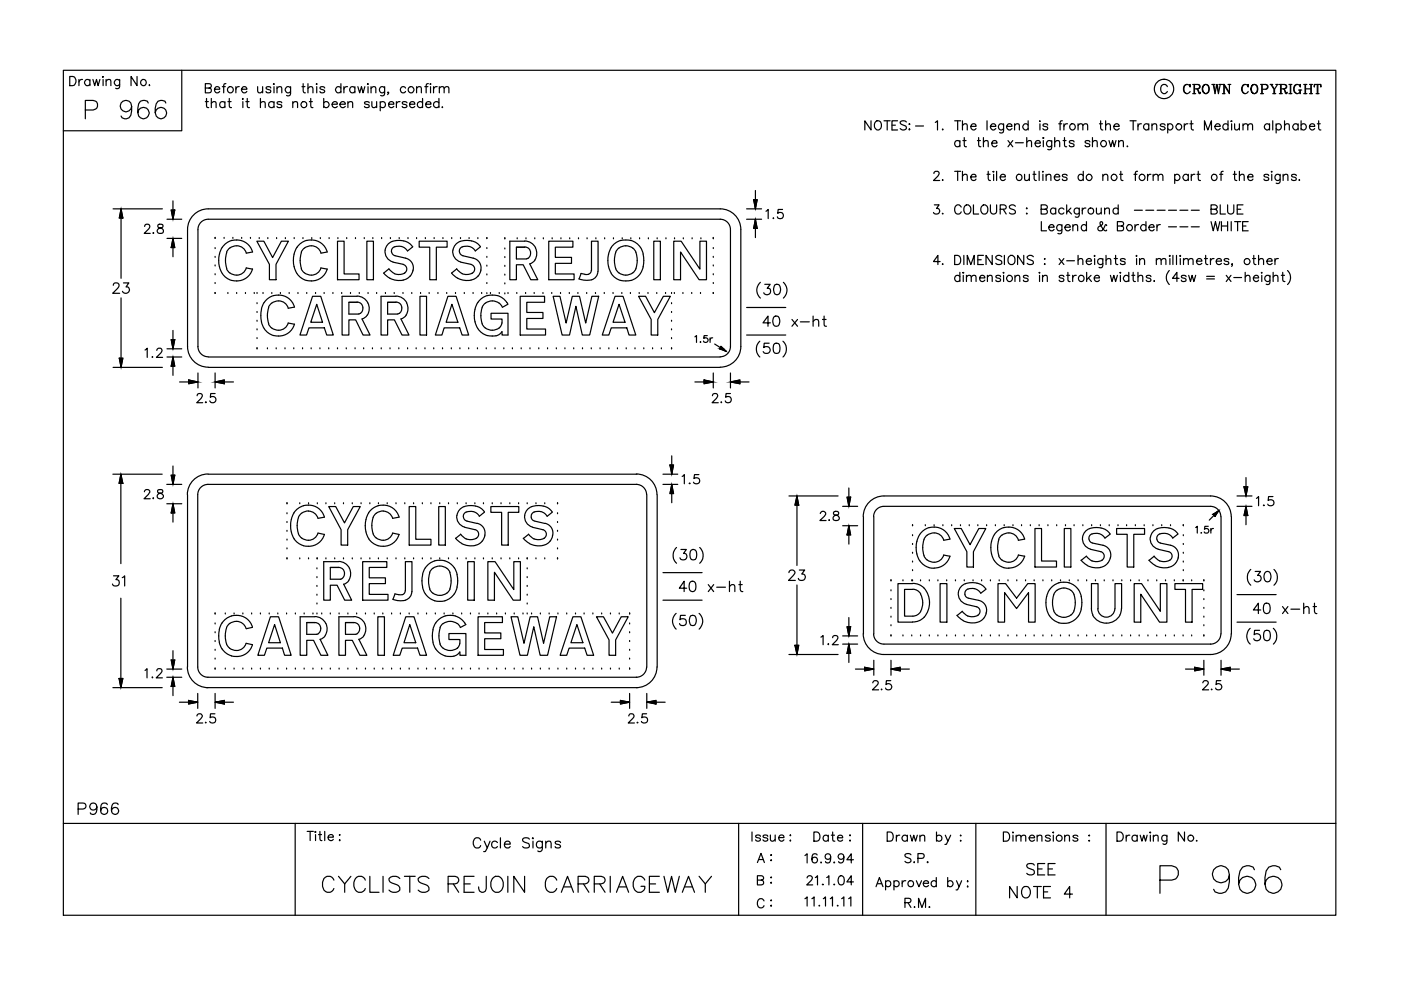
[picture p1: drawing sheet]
<svg xmlns="http://www.w3.org/2000/svg" width="297mm" height="210mm" viewBox="0 0 297 210" stroke-linecap="round" stroke-linejoin="round" font-family="sans-serif">
<g fill="none" stroke="#000" stroke-width=".25">
<path d="M13.4 14.9h269.8v179.2h-269.8zM14.8 16.2h.6a1.02 1.02 0 0 1 .7 1 1.02 1.02 0 0 1-.7 1h-.6zM16.7 16.8v1.4M17.5 16.8a.64 .64 0 0 0-.8 .6M19.1 17.1a.63 .63 0 0 0-1-.1 .63 .63 0 0 0 0 1 .63 .63 0 0 0 1-.1M19.1 16.8v1.4M19.7 16.8l.4 1.4 .4-1.4 .3 1.4 .4-1.4M21.7 16.3h.2zM21.9 16.8v1.4M22.5 17.2l.5-.4 .4 .1 .1 1.3M22.5 16.8v1.4M25.4 16.8v1.5a.53 .53 0 0 1-.9 .4"/>
<path d="M25.4 17.1a.63 .63 0 0 0-1-.1 .63 .63 0 0 0 0 1 .63 .63 0 0 0 1-.1M29.1 16.2v2l-1.3-2v2M31.7 17.9l-.1 .2h.2M38.5 14.9v12.8h-25.1M43.5 18.7l1.1-.1 .2-.3-.1-.4-.4-.2h-.8v2h.8l.4-.2v-.7l-.4-.1M45.5 18.9h1.1a.6 .6 0 0 0-.9-.5 .6 .6 0 0 0-.1 1 .56 .56 0 0 0 .5 .3 .56 .56 0 0 0 .5-.3M47.1 18.4h.7M47.9 17.7l-.4 .1-.1 .3v1.6M50 18.4v1.3M50.7 18.4a.58 .58 0 0 0-.7 .5M51.2 18.9h1.1a.6 .6 0 0 0-.8-.5 .6 .6 0 0 0-.2 1 .56 .56 0 0 0 .5 .3 .56 .56 0 0 0 .5-.3M54.6 18.4l.2 1.2 .4 .1 .5-.4"/>
<path d="M55.7 18.4v1.3M57.4 18.7a.57 .57 0 0 0-1 0l.1 .1 .8 .3 .1 .3a.57 .57 0 0 1-1 0M58 17.8h.2zM58.1 18.4v1.3M58.7 18.8l.5-.4 .5 .1v1.2M58.7 18.4v1.3M61.6 18.4v1.5a.53 .53 0 0 1-.8 .3M61.6 18.7a.63 .63 0 0 0-.9-.1 .63 .63 0 0 0 0 .9 .63 .63 0 0 0 .9-.1M64 18.4h.7M64.3 17.7v1.6l.1 .3 .3 .1M65.3 18.8l.5-.4 .4 .1 .2 1.2M65.3 17.7v2"/>
<path d="M67.2 18.4v1.3M67.2 17.7v.2zM68.8 18.7a.57 .57 0 0 0-1 0l.1 .1 .8 .3 .1 .3a.57 .57 0 0 1-1 0M72.3 18.7a.63 .63 0 0 0-1-.1 .63 .63 0 0 0 0 .9 .63 .63 0 0 0 1-.1M72.3 17.7v2M72.9 18.4v1.3M73.7 18.4a.64 .64 0 0 0-.8 .5M75.2 18.7a.61 .61 0 0 0-.9-.1 .61 .61 0 0 0 0 .9 .61 .61 0 0 0 .9-.1M75.2 18.4v1.3M75.9 18.4l.4 1.3 .3-1.3 .4 1.3 .4-1.3M77.9 17.8h.2zM78 18.4v1.3"/>
<path d="M78.7 18.8l.4-.4 .5 .1 .1 1.2M78.7 18.4v1.3M81.5 18.4v1.5a.53 .53 0 0 1-.8 .3M81.5 18.7a.61 .61 0 0 0-.9-.1 .61 .61 0 0 0 0 .9 .61 .61 0 0 0 .9-.1M82.4 19.6h-.2h.2l-.2 .5M86 18.7a.61 .61 0 0 0-.9-.1 .61 .61 0 0 0 0 .9 .61 .61 0 0 0 .9-.1M88.3 18.8l.5-.4 .5 .1v1.2M88.3 18.4v1.3M90.1 18.4h.6M90.8 17.7l-.4 .1v.3v1.6M91.3 18.4v1.3M91.3 17.7v.2z"/>
<path d="M91.9 18.4v1.3M92.7 18.4a.64 .64 0 0 0-.8 .5M93.1 18.8l.5-.4 .5 .1 .1 1.2M93.1 18.4v1.3M94.2 18.8l.4-.4 .5 .1 .1 1.2M247.5 18.4a.72 .72 0 0 0-.8-.5 .72 .72 0 0 0-.6 .7 .83 .83 0 0 0 .2 1 .83 .83 0 0 0 .9 .1l.3-.3M251.6 17.9a1.11 1.11 0 0 0 0 2M252.2 18.2l.1 .3v-.6l-.1 .3a.75 .75 0 0 0-.8-.3 .75 .75 0 0 0-.5 .7 .83 .83 0 0 0 .2 1 .83 .83 0 0 0 .9 .1l.3-.3M252.9 17.9h1.1l.4 .3-.1 .5-1 .1M252.9 19.9h.6M253.2 17.9v2M253.3 17.9v2"/>
<path d="M253.7 18.8l.3 .2 .3 .6h.2M253.9 18.9l.4 1h.1l.1-.3M254 17.9l.4 .3-.1 .4-.3 .2M255.5 17.9a1.01 1.01 0 0 0-.6 1.1 1.01 1.01 0 0 0 .8 .9 1.01 1.01 0 0 0 .7-1.1 1.01 1.01 0 0 0-.9-.9 1.12 1.12 0 0 0 0 2M255.7 17.9a1.12 1.12 0 0 1 0 2M256.9 17.9h.7M257.2 17.9l.4 2 .4-2 .3 2 .4-2M257.3 17.9l.3 1.5M258.1 17.9l.2 1.5M258.4 17.9h.6M259.2 19.9h.5M259.2 17.9h.4"/>
<path d="M259.5 17.9v2M260.4 17.9h.6M260.7 19.6l-1.1-1.7v2M260.7 17.9v2l-1.1-1.8M263.9 17.9a1.11 1.11 0 0 0 0 2M264.6 18.2v.3v-.6v.3a.75 .75 0 0 0-.9-.3 .75 .75 0 0 0-.5 .7v.5a.72 .72 0 0 0 .6 .7 .72 .72 0 0 0 .8-.4M265.9 17.9a1 1 0 0 0-.7 1 1 1 0 0 0 .8 1 1.06 1.06 0 0 0 .7-1 1.06 1.06 0 0 0-.7-1 1.06 1.06 0 0 0-.7 .9 1.06 1.06 0 0 0 .6 1.1M266 17.9a1.12 1.12 0 0 1 0 2M267.3 17.9h1.1l.3 .2a.53 .53 0 0 1-.3 .8h-.8M267.3 19.9h.6M267.5 17.9v2M267.6 17.9v2"/>
<path d="M268.4 17.9l.2 .2a.51 .51 0 0 1-.2 .8M269.3 17.9h.5M269.5 17.9l.6 1v1M269.6 17.9l.6 1v1M269.8 19.9h.7M270.5 17.9h.5M270.9 17.9l-.7 1M271.2 17.9h1.1l.5 .3-.2 .5-1 .1M271.2 19.9h.7M271.5 17.9v2M271.6 17.9v2M272 18.8l.3 .2 .4 .7 .2-.1"/>
<path d="M272.3 18.9l.3 1h.2l.1-.3M272.3 17.9l.2 .1a.46 .46 0 0 1 .2 .5 .46 .46 0 0 1-.4 .3M273.3 19.9h.6M273.3 17.9h.6M273.6 17.9v2M273.7 17.9v2M274.9 17.9a1.11 1.11 0 0 0 0 2M275.3 19.1h.7M275.6 18.2l.1 .3v-.6l-.1 .3a.75 .75 0 0 0-.8-.3 .75 .75 0 0 0-.5 .7 .83 .83 0 0 0 .2 1 .83 .83 0 0 0 .9 .1l.2-.1M275.6 19.1v.8M275.7 19.1v.8M276.4 19.9h.7"/>
<path d="M276.4 17.9h.7M276.7 17.9v2M276.8 17.9v2M276.8 18.8h1.1M277.6 19.9h.7M277.6 17.9h.7M277.9 17.9v2M278 17.9v2M278.7 17.9v.6v-.6h1.3v.6v-.6M279 19.9h.7M279.3 17.9v2M279.4 17.9v2"/>
<path d="M18.1 23.3h1.6l.6-.2a1 1 0 0 0 .4-1.1 1 1 0 0 0-1-.7h-1.6v3.9M27.9 22.6a1.21 1.21 0 0 1-1.7 1 1.21 1.21 0 0 1-.4-1.9 1.21 1.21 0 0 1 1.9 .1 3.6 3.6 0 0 1-.3 3.2 1.12 1.12 0 0 1-1.7-.4M31.4 21.8l-.1-.3a1.31 1.31 0 0 0-1.9 .5 2.84 2.84 0 0 0 .4 3 1.21 1.21 0 0 0 1.7-.6 1.21 1.21 0 0 0-.8-1.6 1.21 1.21 0 0 0-1.5 1.1M35.2 21.8l-.2-.3a1.31 1.31 0 0 0-1.9 .5 2.62 2.62 0 0 0 .4 3 1.21 1.21 0 0 0 1.7-.6 1.21 1.21 0 0 0-.8-1.6 1.21 1.21 0 0 0-1.5 1.1M43.5 21.5h.7M43.8 20.9v1.6l.1 .2 .4 .1M44.8 21.9l.5-.4 .4 .1 .1 1.2M44.8 20.9v1.9M47.7 21.8a.62 .62 0 0 0-.9-.1 .62 .62 0 0 0 0 .9 .62 .62 0 0 0 .9 0M47.7 21.5v1.3M48.3 21.5h.7M48.6 20.9v1.6l.1 .2 .4 .1"/>
<path d="M51.5 21.5v1.3M51.5 20.9v.2zM52.1 21.5h.7M52.4 20.9v1.6l.1 .2 .4 .1M55.2 21.9a.67 .67 0 0 1 .9-.3l.1 1.2M55.2 20.9v1.9M58.1 21.8a.64 .64 0 0 0-.9-.1 .64 .64 0 0 0 0 1 .64 .64 0 0 0 .9-.1M58.1 21.5v1.3M59.7 21.8a.62 .62 0 0 0-1 0 .9 .9 0 0 0 1 .5v.3a.62 .62 0 0 1-1 0M62.1 21.9a.67 .67 0 0 1 .9-.3l.1 1.2M62.1 21.5v1.3M65.6 21.5h.6"/>
<path d="M65.9 20.9v1.6l.1 .2 .4 .1M68.6 21.8a.64 .64 0 0 1 1-.1 .64 .64 0 0 1 0 1 .64 .64 0 0 1-1-.1M68.6 20.9v1.9M70.4 22.1h1.1a.6 .6 0 0 0-.8-.5 .6 .6 0 0 0-.2 1 .62 .62 0 0 0 1 0M72.1 22.1h1.1a.57 .57 0 0 0-.6-.6 .57 .57 0 0 0-.5 .6v.2a.63 .63 0 0 0 .4 .5 .63 .63 0 0 0 .7-.2M73.8 21.9a.67 .67 0 0 1 .9-.3l.1 1.2M73.8 21.5v1.3M78.3 21.8a.62 .62 0 0 0-1 0l.1 .2a.9 .9 0 0 1 .9 .5v.1a.62 .62 0 0 1-1 0M78.8 21.5l.2 1.2a.63 .63 0 0 0 .9-.2M79.9 21.5v1.3M80.6 21.8a.62 .62 0 0 1 .9-.1 .62 .62 0 0 1 0 .9 .62 .62 0 0 1-.9 0M80.6 21.5v2"/>
<path d="M82.4 22.1h1.1a.6 .6 0 0 0-.8-.5 .6 .6 0 0 0-.2 1 .62 .62 0 0 0 1 0M84 21.5v1.3M84.8 21.5a.64 .64 0 0 0-.8 .6M86.3 21.8a.62 .62 0 0 0-1 0l.1 .2 .8 .3 .1 .3a.62 .62 0 0 1-1 0M86.8 22.1h1.1a.6 .6 0 0 0-.8-.5 .6 .6 0 0 0-.2 1 .62 .62 0 0 0 1 0M89.6 21.8a.62 .62 0 0 0-.9-.1 .62 .62 0 0 0 0 .9 .62 .62 0 0 0 .9 0M89.6 20.9v1.9M90.3 22.1h1.1a.6 .6 0 0 0-.9-.5 .6 .6 0 0 0-.1 1 .62 .62 0 0 0 1 0M93.1 21.8a.64 .64 0 0 0-1-.1 .64 .64 0 0 0 0 1 .64 .64 0 0 0 1-.1M93.1 20.9v1.9M93.8 22.6v.2l.1-.1M184.7 25.6v2l-1.3-2v2"/>
<path d="M185.8 25.7a.95 .95 0 0 1 1.1 .6 .95 .95 0 0 1-.4 1.1 .88 .88 0 0 1-1-.3 .88 .88 0 0 1 0-1zM187.4 25.6h1.3M188.1 25.6v2M189.1 26.5h.7M190.3 25.6h-1.2v2h1.2M192.2 25.9a.75 .75 0 0 0-1.3 .2l.2 .2 .9 .4 .2 .6a.84 .84 0 0 1-1.3 0M192.7 26.3h.2zM192.7 27.4h.2l-.1 .2zM194.1 26.7h1.7M198 36.8l.1-.3 .3-.2 .6 .2a.66 .66 0 0 1-.1 .8l-1 1h1.3M198.3 26l.5-.4v2M199.9 27.3v.3l.1-.2"/>
<path d="M199.9 38.1l-.1 .1h.2M202.4 25.6h1.3M202.4 36.3h1.3M203 25.6v2M203 36.3v2M203.5 30.1a.61 .61 0 0 0-.9-.1 .61 .61 0 0 0 0 .9 .61 .61 0 0 0 .9-.1M203.5 29.8v1.3M204.1 26.6l.4-.4 .5 .1 .1 1.3M204.1 25.6v2M204.1 37.3l.4-.3h.5l.1 1.3M204.1 36.3v2M204.1 29.8h.7"/>
<path d="M204.4 29.2v1.5l.1 .3 .4 .1M205.8 26.8h1.1a.6 .6 0 0 0-.8-.5 .6 .6 0 0 0-.2 1 .57 .57 0 0 0 1 0M205.8 37.5h1.1a.6 .6 0 0 0-.8-.5 .6 .6 0 0 0-.2 1 .57 .57 0 0 0 1 0M207.2 29.8h.7M207.5 29.2v1.5l.1 .3 .4 .1M208.5 30.2l.5-.4 .4 .1 .1 1.2M208.5 29.2v1.9M209.3 25.6v2M209.3 37h.6M209.5 36.3v1.6l.1 .3 .4 .1M210 26.8h1.1a.62 .62 0 0 0-1-.4 .62 .62 0 0 0 .2 1 .54 .54 0 0 0 .8-.1M210.3 30.4h1.1a.6 .6 0 0 0-.9-.5 .6 .6 0 0 0-.1 .9 .57 .57 0 0 0 1 0"/>
<path d="M210.5 36.4h.2zM210.7 37v1.3M211.3 36.3v2M212.1 37.5h1.1a.6 .6 0 0 0-.9-.5 .6 .6 0 0 0-.2 1 .56 .56 0 0 0 .6 .3 .56 .56 0 0 0 .5-.3M212.8 26.2l-.1 1.8-.3 .2-.5-.1M212.8 26.5a.61 .61 0 0 0-.9-.1 .61 .61 0 0 0 0 1 .61 .61 0 0 0 .9-.1M213.4 26.8h1.2a.62 .62 0 0 0-1-.4 .62 .62 0 0 0 .1 1 .54 .54 0 0 0 .9-.1M213.7 29.8l1 1.3M214.7 29.8l-1 1.3M215.1 26.6l.5-.4 .4 .1 .1 1.3M215.1 26.2v1.4M215.3 30.3h1.7"/>
<path d="M217.2 37l.1 1.2 .5 .1 .4-.4M217.7 30.2l.5-.4 .4 .1 .1 1.2M217.7 29.2v1.9M218 26.5a.63 .63 0 0 0-1-.1 .63 .63 0 0 0 0 1 .63 .63 0 0 0 1-.1M218 25.6v2M218.2 37v1.3M219 37h.6M219.3 36.3v1.6l.1 .3 .3 .1M219.5 30.4h1.1a.6 .6 0 0 0-.9-.5 .6 .6 0 0 0-.1 .9 .57 .57 0 0 0 1 0M220.3 36.3v2M220.5 25.6v.2zM220.5 26.2v1.4"/>
<path d="M221.1 29.3h.2zM221.1 36.3v.2zM221.1 37v1.3M221.2 29.8v1.3M221.8 37.3l.5-.3h.4l.1 1.3M221.8 37v1.3M222.1 26.5a.56 .56 0 0 0-.5-.3 .56 .56 0 0 0-.5 .3l.1 .2a.9 .9 0 0 1 .9 .5v.1a.56 .56 0 0 1-.5 .3 .56 .56 0 0 1-.5-.3M223 29.8l-.1 1.8-.3 .1h-.5M223 30.1a.61 .61 0 0 0-.9-.1 .61 .61 0 0 0 0 .9 .61 .61 0 0 0 .9-.1M223.5 37.5h1.2a.61 .61 0 0 0-.9-.5 .61 .61 0 0 0-.2 1 .6 .6 0 0 0 1.1 0M223.6 30.2l.5-.4 .5 .1 .1 1.2M223.6 29.2v1.9"/>
<path d="M224.5 26.2h.6M225.2 25.6l-.4 .1v.3v1.6M225.4 29.8h.6M225.6 26.2v1.4M225.7 29.2v1.5l.1 .3 .4 .1M226.2 37.3a.57 .57 0 0 0-1 0l.1 .1 .9 .3v.3a.57 .57 0 0 1-1 0M226.3 26.2a.64 .64 0 0 0-.7 .6M227.7 30.1a.57 .57 0 0 0-1 0l.1 .2 .8 .3 .1 .2a.57 .57 0 0 1-1 0M228.6 26.6l.4-.4 .5 .1 .1 1.3M228.6 26.2v1.4M229.6 26.6l.5-.4 .4 .1 .1 1.3M229.7 37.3a.61 .61 0 0 0-.9-.1 .61 .61 0 0 0 0 .9 .61 .61 0 0 0 .9-.1"/>
<path d="M229.7 36.3v2M231.1 30.1a.57 .57 0 0 0-1 0v.2l.9 .3 .1 .2a.57 .57 0 0 1-1 0M231.6 30.2l.5-.4 .5 .1v1.2M231.6 29.2v1.9M233.1 26.2h.6M233.4 25.6v1.6l.1 .2 .3 .2M233.8 37.3l.5-.3h.5l.1 1.3M233.8 37v1.3M234.4 26.6l.5-.4 .4 .1 .1 1.3M234.4 25.6v2M235.1 29.8l.4 1.3 .4-1.3 .3 1.3 .4-1.3M236.1 26.8h1.2a.62 .62 0 0 0-1-.4 .62 .62 0 0 0 .1 1 .54 .54 0 0 0 .9-.1"/>
<path d="M237.2 30.2l.4-.4 .5 .1 .1 1.2M237.2 29.8v1.3M237.4 37h.6M237.6 36.3v1.6l.1 .3 .4 .1M239 30.9v.2l.1-.1M239.6 25.6h1.3M240.3 25.6v2M240.4 37h.7M241.2 36.3l-.4 .1-.1 .3v1.6M241.3 26.2v1.4M242 26.2a.58 .58 0 0 0-.7 .6M243.3 37v1.3"/>
<path d="M243.6 26.5a.61 .61 0 0 0-.9-.1 .61 .61 0 0 0 0 1 .61 .61 0 0 0 .9-.1M243.6 26.2v1.4M244 37a.58 .58 0 0 0-.7 .5M244.2 26.6l.5-.4 .5 .1 .1 1.3M244.2 26.2v1.4M244.5 37.3l.5-.3h.4l.1 1.3M244.5 37v1.3M245.5 37.3l.5-.3h.4l.2 1.3M247 26.5a.6 .6 0 0 0-1 0l.3 .3 .6 .2 .1 .3a.6 .6 0 0 1-1 0M247.6 26.5a.61 .61 0 0 1 .9-.1 .61 .61 0 0 1 0 1 .61 .61 0 0 1-.9-.1M247.6 26.2v2M249.1 37.3a.61 .61 0 0 1 .9-.1 .61 .61 0 0 1 0 .9 .61 .61 0 0 1-.9-.1"/>
<path d="M249.1 37v1.9M251.1 26.2v1.4M251.9 26.2a.64 .64 0 0 0-.8 .6M251.9 37.3a.63 .63 0 0 0-.9-.2 .63 .63 0 0 0 0 1 .63 .63 0 0 0 .9-.1M251.9 37v1.3M252.3 26.2h.7M252.6 25.6v1.6l.1 .2 .3 .2M252.6 37v1.3M253.3 37a.64 .64 0 0 0-.7 .5M253.8 37h.6M254.1 36.3v1.6v.3l.4 .1M255.4 27.6v-2l.7 2 .8-2v2"/>
<path d="M257.6 26.8h1.1a.62 .62 0 0 0-1-.4 .62 .62 0 0 0 .2 1 .54 .54 0 0 0 .8-.1M258.6 37h.7M259.3 36.3l-.3 .1-.1 .3v1.6M260.4 26.5a.61 .61 0 0 0-.9-.1 .61 .61 0 0 0 0 1 .61 .61 0 0 0 .9-.1M260.4 25.6v2M261 25.7h.2zM261.1 26.2v1.4M261.5 37h.6M261.8 26.2v1.2l.5 .2 .5-.4M261.8 36.3v1.6v.3l.4 .1M262.8 26.2v1.4M262.8 37.3l.4-.3h.5l.1 1.3"/>
<path d="M262.8 36.3v2M263.5 26.6l.5-.4 .4 .1 .2 1.3M263.5 26.2v1.4M264.6 26.6l.4-.4 .5 .1 .1 1.3M264.6 37.5h1.1a.6 .6 0 0 0-.9-.5 .6 .6 0 0 0-.2 1 .57 .57 0 0 0 1.1 0M269 37.3a.57 .57 0 0 0-1 0l.1 .1 .8 .3 .1 .3a.57 .57 0 0 1-1 0M269.2 26.5a.61 .61 0 0 0-.9-.1 .61 .61 0 0 0 0 1 .61 .61 0 0 0 .9-.1M269.2 26.2v1.4M269.6 37v1.3M269.6 36.3v.2zM269.8 25.6v2M270.6 26.5a.61 .61 0 0 1 .9-.1 .61 .61 0 0 1 0 1 .61 .61 0 0 1-.9-.1"/>
<path d="M270.6 26.2v2M271.4 37v1.4a.53 .53 0 0 1-.8 .4M271.4 37.3a.61 .61 0 0 0-.9-.1 .61 .61 0 0 0 0 .9 .61 .61 0 0 0 .9-.1M272 37.3l.5-.3h.5l.1 1.3M272 37v1.3M272.3 26.6l.5-.4 .5 .1 .1 1.3M272.3 25.6v2M274.8 37.3a.57 .57 0 0 0-1 0l.1 .1 .9 .3v.3a.57 .57 0 0 1-1 0M275.2 26.5a.63 .63 0 0 0-.9-.1 .63 .63 0 0 0 0 1 .63 .63 0 0 0 .9-.1M275.2 26.2v1.4M275.5 38.1l-.1 .1h.2M275.9 26.5a.61 .61 0 0 1 .9-.1 .61 .61 0 0 1 0 1 .61 .61 0 0 1-.9-.1"/>
<path d="M275.9 25.6v2M277.6 26.8h1.1a.6 .6 0 0 0-.8-.5 .6 .6 0 0 0-.2 1 .57 .57 0 0 0 1 0M279.3 26.2h.6M279.6 25.6v1.6l.1 .2 .3 .2M24 44.3h10.4M25.7 44.3v14.7M25.7 44.3l.3 1.9h-.7zM26.2 60h1.1l-.6 .8a.73 .73 0 0 1 .7 1.1 .73 .73 0 0 1-1.2 .2l-.2-.3M30.7 48v-.2a.58 .58 0 0 1 .6-.3 .58 .58 0 0 1 .5 .4l-.3 .7-.9 .9h1.2M32.5 49.3l-.1 .1h.2M33.5 47.6a.44 .44 0 0 0 .2 .7 .69 .69 0 0 1 .8 .3 .69 .69 0 0 1 0 .8l-.7 .1a.55 .55 0 0 1-.5-.6 .55 .55 0 0 1 .6-.5l.4-.1a.42 .42 0 0 0 .2-.7zM35.4 46.5h3.1"/>
<path d="M35.4 50.5h3.1M36.3 44.5h.8l-.4 2zM36.7 50.5l.4 2h-.8zM36.7 50.5v3.9M36.7 42.6v3.9M45.6 50.5h.1M45.6 58.3h.1M45.6 56.4h.1M45.6 54.6h.1M45.6 52.7h.1M46.5 53.9v.3a5.4 5.4 0 0 0 .6 3.8M47.1 52.4l-.6 1.5"/>
<path d="M47.1 52.5a3.6 3.6 0 0 1 3.5-1.6 3.6 3.6 0 0 1 2.9 2.5M47.5 50.5h.1M48 57a2.25 2.25 0 0 0 2.2 1.3 2.25 2.25 0 0 0 2-1.5l1.4 .3M48 53.5a2.25 2.25 0 0 1 2.2-1.4 2.25 2.25 0 0 1 2 1.5M48.1 53.5a5.4 5.4 0 0 0 0 3.4M49.4 50.5h.1M51.2 50.5h.1M53.1 50.5h.1M53.5 57a3.6 3.6 0 0 1-2.9 2.5 3.6 3.6 0 0 1-3.5-1.5M53.6 53.4l-1.4 .3M54.5 51.1h1.4l1.9 3.5 1.9-3.5h1.4l-2.6 4.9v3.3h-1.4v-3.3zM55 50.6h.1"/>
<path d="M56.8 50.6h.1M58.6 50.6h.1M60.5 50.6h.1M62.4 53.9l-.2 1.3 .2 1.4M62.4 56.5l.5 1.5M62.4 50.6h.1M62.9 52.4l-.5 1.5M63 58l.6 .8 1.4 .7M63.9 57a2.25 2.25 0 0 0 2.1 1.3 2.25 2.25 0 0 0 2.1-1.5l1.3 .3M63.9 53.5a2.25 2.25 0 0 1 2.1-1.4 2.25 2.25 0 0 1 2.1 1.5M63.9 53.5a5.4 5.4 0 0 0 0 3.4M64.2 50.6h.1"/>
<path d="M65 59.5l1 .1M65 51l-1.4 .7-.6 .8M66 50.9a3.4 3.4 0 0 1 3.4 2.5M66 50.9l-1 .1M66.1 50.6h.1M67.9 50.6h.1M69.4 57a3.4 3.4 0 0 1-3.4 2.6M69.4 53.4l-1.4 .3M69.8 50.6h.1M71.6 51.1h1.4v7h3.1v1.2h-4.5zM71.6 50.6h.1M73.5 50.6h.1"/>
<path d="M75.4 50.6h.1M77.2 50.6h.1M77.8 51.1h1.4v8.2h-1.4zM79.1 50.6h.1M80.9 50.6h.1M81.4 57.9l1.3 1.1M81.7 53a2.26 2.26 0 0 0 1.6 2.5M82.4 57l-1.1 .9M82.5 57a2.47 2.47 0 0 0 3.3 .9M82.7 59l1.3 .4h1.5M82.8 50.6h.1M83 53.4a.91 .91 0 0 0 .8 .8"/>
<path d="M83.3 55.6l2.2 .4M83.6 52.3a.95 .95 0 0 0-.6 1.1M83.8 54.2l2.2 .5a2.28 2.28 0 0 1 1.6 1.8 2.28 2.28 0 0 1-.9 2.3l-1.2 .6M84.6 50.6h.1M85.5 56.1a.99 .99 0 0 1 .7 .8 .99 .99 0 0 1-.4 1M86.5 50.6h.1M87.5 52.3a3.6 3.6 0 0 0-5.5-.2l-.3 .9M87.5 52.3l-1.1 .9a2.23 2.23 0 0 0-2.7-.9M88.3 50.6h.1M88.9 51.1h5.9v1.3h-2.3v6.9h-1.4v-6.9h-2.2zM90.2 50.6h.1M92 50.6h.1"/>
<path d="M93.9 50.6h.1M95.7 57.9a4.2 4.2 0 0 0 4.2 1.5M95.8 50.6h.1M96 53a2.26 2.26 0 0 0 1.7 2.5M96.8 57l-1.1 .9M97.6 50.6h.1M97.7 55.6l2.2 .4M98 52.3a1.01 1.01 0 0 0-.6 1 1.01 1.01 0 0 0 .7 .9l2.2 .5a2.1 2.1 0 0 1 1.6 2.6M99.4 52.3h-1.4M99.5 50.6h.1M99.9 56.1a1.1 1.1 0 0 1 .7 1.3 1.1 1.1 0 0 1-1.4 .8 2.41 2.41 0 0 1-2.4-1.2M100 51.1a2.94 2.94 0 0 0-3.9 1.9"/>
<path d="M100 51.1l.9 .3 1 .9-1.1 .9a2.05 2.05 0 0 0-1.3-.9M101.3 50.6h.1M102 57.3a2.53 2.53 0 0 1-2.1 2.1M103.2 52.7h.1M103.2 54.6h.1M103.2 56.4h.1M103.2 58.3h.1M103.2 50.6h.1M107 50.6h.1M107 52.8h.1M107 54.6h.1M107 56.5h.1"/>
<path d="M107 58.3h.1M109.5 52.4h1.8h-1.8v2.5h2.1M109.7 50.6h.1M111.2 51.1a2.56 2.56 0 0 1 2.4 1.4M111.3 51.1h-3.2v8.2h1.4v-3.2h1.4l1.6 3.2h1.5l-1.7-3.3M111.3 52.4a1.28 1.28 0 0 1 1.2 1.1 1.28 1.28 0 0 1-.9 1.4M111.5 50.6h.1M113.4 50.6h.1M113.5 52.6a2.35 2.35 0 0 1-1.2 3.3M115.2 50.6h.1M116.3 51.1h5.2v1.3h-3.8v2.2h3.5v1.2h-3.5v2.3h4v1.2h-5.4zM117.1 50.6h.1"/>
<path d="M118.9 50.6h.1M120.8 50.6h.1M122.7 50.6h.1M124 58.1l-.8-.1-.4 1.1M124.5 50.6h.1M124.8 58.2h-.8M125.4 57.3a.83 .83 0 0 1-.6 .8M125.4 57.4v-6.3h1.4v6.4M126.3 50.6h.1M126.8 57.5a2.1 2.1 0 0 1-2.7 1.9l-1.4-.3M128.2 50.6h.1M129 53.9l-.1 1.3 .1 1.4"/>
<path d="M129 56.5l.6 1.5M129.6 58a3.4 3.4 0 0 0 3.1 1.6M129.6 52.4l-.6 1.5M130.1 50.6h.1M130.5 57l.7 .9M131.2 52.6a4.3 4.3 0 0 0-.6 4.3M131.2 52.6a2.39 2.39 0 0 1 3.6 .9M131.9 50.6h.1M132.7 50.9a3.4 3.4 0 0 0-3.1 1.6M132.7 50.9a3.3 3.3 0 0 1 3.1 1.6M133.7 50.6h.1M134.8 53.5a5.4 5.4 0 0 1 0 3.4"/>
<path d="M134.8 57a2.39 2.39 0 0 1-3.6 .8M135.6 50.6h.1M135.8 58a3.4 3.4 0 0 1-3.1 1.6M135.8 52.4l.6 1.5M136.3 53.9l.2 1.3-.2 1.4M136.4 56.5l-.6 1.5M137.5 50.6h.1M138.6 51.1h1.4v8.2h-1.4zM139.3 50.6h.1M141.2 50.6h.1M142.8 51.1h1.6l4 6v-6h1.4v8.2h-1.6l-3.9-5.9v5.9h-1.5zM143 50.6h.1"/>
<path d="M144.9 50.6h.1M146.7 50.6h.1M148.6 50.6h.1M151.2 50.6h.1M151.2 50.5h.1M151.2 52.7h.1M151.2 54.6h.1M151.2 56.4h.1M151.2 58.3h.1M158.3 46.5h3.2M158.3 44.3h3.2M159.8 42.3h.7l-.3 2z"/>
<path d="M160.2 46.5l.3 1.9h-.7zM160.2 40.4v3.9M160.2 46.5v3.9M161.2 59.9a2.19 2.19 0 0 0 0 3.3M162.4 44.8l.5-.4v2M164 46.2l-.1 .1h.2M165.9 44.4h-.9l-.1 .9a.67 .67 0 0 1 1-.1 .67 .67 0 0 1-.1 1 .67 .67 0 0 1-1-.2M166.1 59.9a2.19 2.19 0 0 1 0 3.3M198.1 43.4h1l-.5 .8a.62 .62 0 0 1 .6 .7 .62 .62 0 0 1-.8 .5l-.5-.4M199.3 55.5h-1.4l1-1.4v2M199.9 45.2l-.1 .1h.2M199.9 55.9l-.1 .1h.2"/>
<path d="M202.4 54.1h.6a1.05 1.05 0 0 1 .7 1 1.05 1.05 0 0 1-.7 1h-.6zM203.5 58.7a.61 .61 0 0 0-.9-.1 .61 .61 0 0 0 0 .9 .61 .61 0 0 0 .9-.1M203.5 57.7v2M203.8 43.9a.72 .72 0 0 0-.8-.5 .72 .72 0 0 0-.6 .8v.5a.72 .72 0 0 0 .6 .7 .72 .72 0 0 0 .8-.5M204.1 57.8h.3zM204.2 58.4v1.3M204.4 54.1v2M204.5 43.7l.2-.1a.93 .93 0 0 1 1.1 .4 .93 .93 0 0 1-.2 1.1 .71 .71 0 0 1-.8 .3 .71 .71 0 0 1-.4-.7zM204.9 58.8l.5-.4 .4 .1 .1 1.2M204.9 58.4v1.3M205.1 56.1v-2l.7 2 .8-2v2M205.9 58.8l.5-.4 .5 .1v1.2"/>
<path d="M206.4 43.4v2h1.1M207.3 55.1h.7M207.7 58.9h1.1a.6 .6 0 0 0-.8-.5 .6 .6 0 0 0-.2 1 .57 .57 0 0 0 1 0M208.2 43.7l.1-.1a.87 .87 0 0 1 1.1 .2 .87 .87 0 0 1 0 1.1 .72 .72 0 0 1-.9 .5 .72 .72 0 0 1-.5-.7zM208.5 54.1h-1.2v2h1.2M209.4 58.8l.4-.4 .5 .1 .1 1.2M209.4 58.4v1.3M210 43.4v1.4a.66 .66 0 0 0 .6 .6 .66 .66 0 0 0 .7-.6v-1.4M210.4 54.1v2l-1.3-2v2M212.1 44.4l1.1-.1 .1-.3-.1-.4-.3-.2h-.8v2M212.1 58.7a.57 .57 0 0 0-1 0l.1 .1 .9 .3v.3a.57 .57 0 0 1-1 0M212.4 54.4a.71 .71 0 0 0-.7-.3 .71 .71 0 0 0-.6 .5l.2 .3 .9 .4 .2 .5a.88 .88 0 0 1-1.3 0"/>
<path d="M212.7 44.4l.6 1M212.8 57.7v.2zM212.8 58.4v1.3M213 54.1v2M213.9 54.4l.2-.1a.89 .89 0 0 1 1 .3 .89 .89 0 0 1 0 1.1 .73 .73 0 0 1-.8 .4 .73 .73 0 0 1-.6-.7zM215.2 58.8l.5-.4 .4 .1 .1 1.2M215.2 58.4v1.3M215.3 43.7a.71 .71 0 0 0-.7-.3 .71 .71 0 0 0-.6 .5l.2 .3 .9 .4 .2 .5a.88 .88 0 0 1-1.3 0M217.1 54.1v2l-1.4-2v2M217.6 44.2h.2zM217.6 45.3h.2zM218 58.7a.57 .57 0 0 0-1 0l.1 .1 .8 .3 .1 .3a.57 .57 0 0 1-1 0"/>
<path d="M219.1 54.4a.73 .73 0 0 0-.7-.3 .73 .73 0 0 0-.6 .5l.2 .3 .9 .4 .2 .5a.92 .92 0 0 1-1.3 0M220.4 57.7v.2zM220.4 58.4v1.3M220.7 44.4l1.2-.1 .2-.3-.2-.4-1.2-.2v2h.9l.5-.4a.53 .53 0 0 0-.5-.6M220.8 47v1.9h1.1M221 58.8l.5-.4 .5 .1 .1 1.2M221 58.4v1.3M221.4 54.9h.2zM221.4 56h.2zM222.3 48.2h1.2a.6 .6 0 0 0-.9-.5 .6 .6 0 0 0-.1 .9 .56 .56 0 0 0 .5 .4 .56 .56 0 0 0 .5-.4M223.8 44.4a.62 .62 0 0 0-.9-.1 .62 .62 0 0 0 0 .9 .62 .62 0 0 0 .9-.1M223.8 44.1v1.3"/>
<path d="M224.6 54.8l1 1.3M225.1 47.6v1.8l-.3 .2-.5-.1M225.1 47.9a.61 .61 0 0 0-.9-.1 .61 .61 0 0 0 0 .9 .61 .61 0 0 0 .9-.1M225.6 44.4a.62 .62 0 0 0-.9-.1 .62 .62 0 0 0 0 .9 .62 .62 0 0 0 .9-.1M225.6 54.8l-1 1.3M225.6 58.7a.56 .56 0 0 0-.5-.3 .56 .56 0 0 0-.5 .3l.2 .2 .5 .1 .3 .4a.56 .56 0 0 1-.5 .3 .56 .56 0 0 1-.5-.3M225.8 48.2h1.1a.6 .6 0 0 0-.8-.5 .6 .6 0 0 0-.2 .9 .56 .56 0 0 0 .5 .4 .56 .56 0 0 0 .5-.4M226.2 43.4v2M226.2 55.3h1.6M226.2 58.4h.6M226.4 57.7v1.6l.1 .3 .4 .1M226.5 44.7l.7 .7"/>
<path d="M227 44.1l-.8 .9M227.4 58.4v1.3M227.5 48l.4-.4 .5 .1 .1 1.2M227.5 47.6v1.3M228.2 58.4a.64 .64 0 0 0-.8 .5M228.6 55.2l.4-.4 .5 .1 .1 1.2M228.6 54.1v2M228.8 44.1v1.5a.51 .51 0 0 1-.3 .5 .51 .51 0 0 1-.5-.1M228.8 44.4a.62 .62 0 0 0-.9-.1 .62 .62 0 0 0 0 .9 .62 .62 0 0 0 .9-.1M229.5 44.1v1.3M230.2 44.1a.64 .64 0 0 0-.7 .6M230.3 55.4h1.1a.6 .6 0 0 0-.8-.5 .6 .6 0 0 0-.2 .9 .62 .62 0 0 0 1 0"/>
<path d="M230.3 47.9a.61 .61 0 0 0-.9-.1 .61 .61 0 0 0 0 .9 .61 .61 0 0 0 .9-.1M230.3 47v1.9M230.4 57.7v2M230.8 58.9l.6 .8M231.3 58.4l-.9 .9M232 58.9h1.1a.6 .6 0 0 0-.8-.5 .6 .6 0 0 0-.2 1 .57 .57 0 0 0 1 0M232.1 54.1v.3zM232.1 54.8v1.3M232.5 44.1l.1 1.2 .4 .1 .5-.4M233.5 44.1v1.3M233.8 54.8l-.1 1.8-.2 .2-.5-.1M233.8 55.1a.62 .62 0 0 0-.9-.1 .62 .62 0 0 0 0 .9 .62 .62 0 0 0 .9-.1"/>
<path d="M234.2 44.4l.5-.3 .4 .1 .1 1.2M234.2 44.1v1.3M234.5 55.2l.5-.4 .4 .1 .1 1.2M234.5 54.1v2M234.6 47.8l-.2-.2-.4 .8a.61 .61 0 0 1-.7 .6 .61 .61 0 0 1-.5-.8l.8-.5a.38 .38 0 0 0 .2-.4 .38 .38 0 0 0-.3-.3l-.2 .1a1.65 1.65 0 0 0 .9 1.8h.3l.1-.1M235.4 58.4l.4 1.3 .3-1.3 .4 1.3 .4-1.3M236.2 54.8h.7M236.5 54.1v1.7l.1 .2 .4 .1M236.9 47.9l1.2-.1 .1-.3-.1-.3-.3-.2h-.9v1.9h.9l.3-.1v-.7l-.3-.2M237.1 44.4a.62 .62 0 0 0-.9-.1 .62 .62 0 0 0 0 .9 .62 .62 0 0 0 .9-.1M237.1 43.4v2M237.5 57.7v.2z"/>
<path d="M237.5 58.4v1.3M238.6 55.1a.62 .62 0 0 0-1.1 0l.1 .2a.9 .9 0 0 1 1 .5 .62 .62 0 0 1-1.1 0M239.3 58.7a.63 .63 0 0 0-.9-.1 .63 .63 0 0 0 0 .9 .63 .63 0 0 0 .9-.1M239.3 57.7v2M240 58.4h.6M240.3 57.7v1.6v.3l.4 .1M240.5 44.6h1.7M240.6 47.6v1.3M241 54.1v.3zM241 54.8v1.3M241.3 58.8l.4-.4 .5 .1 .1 1.2M241.3 57.7v2"/>
<path d="M241.4 47.6a.64 .64 0 0 0-.8 .6M241.6 55.2l.5-.4 .4 .1 .2 1.2M241.6 54.8v1.3M242.9 44.6h1.7M243 47.9a.63 .63 0 0 0-1-.1 .63 .63 0 0 0 0 1 .63 .63 0 0 0 1-.2M243 47v1.9M243.6 48.2h1.1v-.2a.64 .64 0 0 0-1.1-.1 .64 .64 0 0 0 .5 1h.3l.3-.3M244 58.7a.56 .56 0 0 0-.5-.3 .56 .56 0 0 0-.5 .3l.3 .2 .5 .1 .2 .4a.56 .56 0 0 1-.5 .3 .56 .56 0 0 1-.5-.3M244.7 59.5l-.1 .1h.2M245.2 55.2l.4-.4 .5 .1 .1 1.2M245.2 54.8v1.3M245.3 47.6v1.3"/>
<path d="M245.3 44.6h1.7M246 47.6a.58 .58 0 0 0-.7 .6M246.2 55.2l.4-.4 .5 .1 .1 1.2M247.7 48.1h1.7M247.7 44.6h1.7M247.9 57.4a2.03 2.03 0 0 0 0 2.9M248 54.1v.3l-.1-.1zM248 54.8v1.3M248.7 54.1v2M249.4 54.1v2M250 59h-1.4l.9-1.3v2M250.2 48.1h1.7"/>
<path d="M250.2 44.6h1.7M250.2 54.1v.3zM250.2 54.8v1.3M250.9 55.2l.5-.4 .5 .1v1.2M250.9 54.8v1.3M251.5 58.7a.57 .57 0 0 0-1 0v.1l.9 .3 .1 .3a.57 .57 0 0 1-1 0M251.9 55.2l.5-.4 .5 .1 .1 1.2M252 58.4l.4 1.3 .3-1.3 .4 1.3 .4-1.3M252.6 48.1h1.7M252.6 44.6h1.7M253.7 55.4h1.1a.57 .57 0 0 0-.6-.6 .57 .57 0 0 0-.5 .6v.1a.63 .63 0 0 0 .4 .6 .63 .63 0 0 0 .7-.3M255.4 54.8h.6"/>
<path d="M255.6 54.1v1.7l.1 .2 .4 .1M255.8 58.6h1.7M255.8 59.1h1.7M256.6 54.8v1.3M256.8 47l.4 1.9 .5-1.9 .5 1.9 .4-1.9M256.8 44.4l1.1-.1a.4 .4 0 0 0 .2-.4 .4 .4 0 0 0-.2-.3l-1.1-.2v2h.8a.49 .49 0 0 0 .4-.3 .49 .49 0 0 0 0-.5l-.4-.2M257.4 54.8a.64 .64 0 0 0-.8 .6M257.9 55.4h1.1a.6 .6 0 0 0-.9-.5 .6 .6 0 0 0-.1 .9 .62 .62 0 0 0 1 0M258.7 43.4v2h1.1M259 47v1.9M259 47.9h1.3M260 58.4l1 1.3"/>
<path d="M260.3 47v1.9M260.3 43.4v1.4a.66 .66 0 0 0 .6 .6 .66 .66 0 0 0 .7-.6v-1.4M260.5 55.1a.6 .6 0 0 0-1 0l.1 .2 .8 .2 .1 .3a.6 .6 0 0 1-1 0M261 58.4l-1 1.3M261 47v1.9M261.3 56h-.2h.2l-.2 .5M261.6 58.8h1.6M261.8 47h1.3M262.3 44.4h.8M262.4 47v1.9M263.5 47.9h.7M263.5 43.4h-1.2v2h1.2"/>
<path d="M264 58.8l.4-.4 .5 .1 .1 1.2M264 57.7v2M264.6 47h-1.1v1.9h1.1M265.6 54.8h.6M265.7 58.9h1.1v-.1a.64 .64 0 0 0-1.1-.1 .64 .64 0 0 0 .5 1h.3l.3-.3M265.8 54.1v1.7l.2 .2 .3 .1M266.8 55.2l.5-.4 .5 .1 .1 1.2M266.8 54.1v2M267.5 58.4v1.3M267.5 57.7v.2zM268.6 55.4h1.1a.6 .6 0 0 0-.8-.5 .6 .6 0 0 0-.2 .9 .62 .62 0 0 0 1 0M269.3 58.4l-.1 1.8-.3 .1-.5-.1"/>
<path d="M269.3 58.7a.61 .61 0 0 0-1-.1 .61 .61 0 0 0 0 .9 .61 .61 0 0 0 1-.1M269.9 58.8l.5-.4 .5 .1v1.2M269.9 57.7v2M270.3 54.8v1.3M271 54.8a.58 .58 0 0 0-.7 .6M271.7 58.4h.6M272 57.7v1.6v.3l.4 .1M273 57.4a2.03 2.03 0 0 1 0 2.9M24 77.9h10.4M24 60.5l.2-.4a.77 .77 0 0 1 1 .1 .72 .72 0 0 1-.3 .9l-1 1.1h1.5M25.3 75.9h.7l-.3 2zM25.7 63.2v14.7"/>
<path d="M30.7 74.2l.5-.4v2M32.3 75.6l-.1 .1h.2M33.2 74.3l.4-.5h.4l.3 .2a.61 .61 0 0 1-.2 .8l-.9 1h1.3M35.4 75.7h3.1M35.4 74h3.1M36.3 72h.8l-.4 2zM36.7 75.7l.4 1.9h-.8zM36.7 75.7v3.9M36.7 70.1v3.9M42 79.1v3.2M44.2 77.9h108.5M44.2 75.7h108.5"/>
<path d="M45.6 79.1v3.2M45.6 62.2h.1M45.6 60.1h.1M48.3 62.2h.1M50.2 62.2h.1M52 62.2h.1M53.9 62.2h.1M54.5 74h.1M54.5 71.8h.1M54.5 69.9h.1M54.5 68.1h.1M54.5 66.3h.1"/>
<path d="M54.5 64.4h.1M54.5 62.2h.1M55.4 68.2l.6 1.4M55.8 62.2h.1M56 69.7a3.4 3.4 0 0 0 3.1 1.5M56.7 74h.1M56.9 68.6a2.24 2.24 0 0 0 2.2 1.4 2.24 2.24 0 0 0 2-1.5l1.3 .2a3.4 3.4 0 0 1-3.3 2.5M57 65.2a5.4 5.4 0 0 0 0 3.4M57.6 62.2h.1M58.6 74h.1M59.1 62.6a3.5 3.5 0 0 1 3.4 2.5l-1.4 .2a2.25 2.25 0 0 0-2-1.5 2.25 2.25 0 0 0-2.2 1.4M59.1 62.6a3.9 3.9 0 0 0-3.8 4.7l.2 .9"/>
<path d="M59.4 62.2h.1M60.4 74h.1M61.3 62.2h.1M62.3 74h.1M63.2 62.2h.1M64.1 74h.1M65 62.2h.1M66 74h.1M66.3 62.8h1.7l2.7 8.2h-1.4l-.5-1.5h-3.3l-.5 1.5h-1.4zM66.9 62.2h.1M67.2 64.5l1.2 3.8h-2.5zM67.8 74h.1"/>
<path d="M68.7 62.2h.1M69.7 74h.1M70.6 62.2h.1M71.6 74h.1M72.4 62.2h.1M73.4 74h.1M74 64.1h1.7h-1.7v2.5l2.4-.2M74.3 62.2h.1M75.3 74h.1M75.7 62.8a2.56 2.56 0 0 1 2.3 1.4M75.7 62.8h-3.2v8.2h1.5v-3.2h1.4l1.6 3.2h1.5l-1.8-3.4a2.32 2.32 0 0 0 1.3-3.3M75.7 64.1a1.21 1.21 0 0 1 1.2 1.2"/>
<path d="M76.2 62.2h.1M76.9 65.3a1.25 1.25 0 0 1-.5 1.2M77.1 74h.1M78 62.2h.1M79 74h.1M79.9 62.2h.1M80.8 74h.1M81.7 62.2h.1M82.2 64.1h1.8h-1.8v2.5h2.1M82.7 74h.1M83.6 62.2h.1M83.9 62.8a2.61 2.61 0 0 1 2.2 4"/>
<path d="M84 62.8h-3.2v8.2h1.4v-3.2h1.4l1.6 3.2h1.5l-1.7-3.4 .6-.3 .5-.5M84 64.1a1.21 1.21 0 0 1 1.2 1.2M84.6 74h.1M84.7 66.4l-.4 .1M85.2 65.3a1.25 1.25 0 0 1-.6 1.2M85.4 62.2h.1M86.4 74h.1M87.3 62.2h.1M88.2 74h.1M89 62.8h1.4v8.2h-1.4zM89.2 62.2h.1M90.1 74h.1"/>
<path d="M91 62.2h.1M92 74h.1M92.9 62.2h.1M93.8 74h.1M94.7 62.2h.1M95 62.8h1.7l2.7 8.2h-1.4l-.5-1.5h-3.3l-.5 1.5h-1.4zM95.7 74h.1M95.8 64.5l1.3 3.8h-2.5zM96.6 62.2h.1M97.5 74h.1M98.4 62.2h.1M99.4 74h.1"/>
<path d="M100.3 62.2h.1M100.7 68.2l.6 1.4M101.2 74h.1M101.3 69.7a3.4 3.4 0 0 0 3.1 1.5M102.1 62.2h.1M102.2 68.6a2.41 2.41 0 0 0 3.7 .9M102.2 65.2a5.4 5.4 0 0 0 0 3.4M103.1 74h.1M103.2 60.1h.1M103.2 62.3h.1M104 62.2h.1M104.4 62.6a3.4 3.4 0 0 1 3.1 1.5"/>
<path d="M104.4 62.6a3.9 3.9 0 0 0-3.8 4.7l.1 .9M105 74h.1M105.8 62.2h.1M106.4 68.5l-.1 .5-.4 .4M106.4 68.5v-.9h-2.3v-1.2h3.6v4.6h-1.3v-.7l-.9 .8-1.1 .1M106.5 65.1a2.38 2.38 0 0 0-2.2-1.3 2.38 2.38 0 0 0-2.1 1.4M106.8 74h.1M107 60.2h.1M107 62.3h.1M107.5 64.1l.2 .4M107.7 64.5l-1.2 .7M107.7 62.2h.1"/>
<path d="M108.6 74h.1M109.6 62.2h.1M110.3 62.8h5.2v1.3h-3.8v2.2h3.4v1.2h-3.4v2.3h4v1.2h-5.4zM110.5 74h.1M111.4 62.2h.1M112.4 74h.1M113.3 62.2h.1M114.2 74h.1M115.1 62.2h.1M116.1 74h.1M117 62.2h.1M117.3 62.8h1.4l1.3 5.7 1.3-5.7h1.6l1.3 5.7 1.3-5.7h1.4l-1.9 8.2h-1.5l-1.4-6.1-1.4 6.1h-1.5z"/>
<path d="M118 74h.1M118.8 62.2h.1M119.8 74h.1M120.7 62.2h.1M121.6 74h.1M122.5 62.2h.1M123.5 74h.1M124.4 62.2h.1M125.4 74h.1M126.3 62.2h.1M127.2 74h.1M128.1 62.2h.1"/>
<path d="M129.1 74h.1M130 62.2h.1M130.4 62.8h1.7l2.7 8.2h-1.4l-.5-1.5h-3.3l-.5 1.5h-1.4zM130.9 74h.1M131.2 64.5l1.3 3.8h-2.5zM131.8 62.2h.1M132.8 74h.1M133.7 62.2h.1M134.6 74h.1M135.4 62.8h1.5l1.8 3.5 1.9-3.5h1.5l-2.6 4.9v3.3h-1.4v-3.3zM135.5 62.2h.1M136.5 74h.1"/>
<path d="M137.4 62.2h.1M138.4 74h.1M139.2 62.2h.1M140.2 74h.1M141.1 62.2h.1M142.4 62.2h.1M142.4 64.4h.1M142.4 66.3h.1M142.4 68.1h.1M142.4 69.9h.1M142.4 71.8h.1M142.4 74h.1"/>
<path d="M143 62.2h.1M144.8 62.2h.1M146.7 62.2h.1M147.3 71.4l.4-.2v1.4M148.5 72.5v.1l.1-.1M148.5 62.2h.1M150 71.2h-.7l-.1 .6a.52 .52 0 0 1 .8-.1 .52 .52 0 0 1-.1 .8 .52 .52 0 0 1-.7-.2M150.6 71.6v1M151.1 71.6l-.5 .2v.3M151.2 79.1v3.2M151.2 60.1h.1M151.2 62.2h.1"/>
<path d="M151.5 72.9l2.5 1.6M152.7 77.9a4.4 4.4 0 0 0 4.4-4.4v-24.8a4.4 4.4 0 0 0-4.4-4.4h-108.6a4.4 4.4 0 0 0-4.3 4.4v24.8a4.4 4.4 0 0 0 4.3 4.4M152.7 75.6a2.18 2.18 0 0 0 2.2-2.1v-24.8a2.18 2.18 0 0 0-2.2-2.2h-108.5a2.18 2.18 0 0 0-2.2 2.2v24.8a2.18 2.18 0 0 0 2.1 2.1M152.9 73.4l1.1 1.1-1.4-.5zM154.9 79.1v3.2M158.3 71h8.3M158.3 65.2h8.3M161.1 72.3a2.28 2.28 0 0 0 0 3.4M162.2 60.3h1.1l-.6 .8a.7 .7 0 0 1 .7 .8 .7 .7 0 0 1-1 .6l-.4-.2-.1-.2M163.1 72.8h-1.1l-.1 .9a.78 .78 0 0 1 1.2 0 .78 .78 0 0 1-.2 1.2 .78 .78 0 0 1-1.1-.4M163.3 68.5h-1.5l1-1.5v2.2M164.2 67.1a.73 .73 0 0 1 1 .3 1.69 1.69 0 0 1-.2 1.7 .73 .73 0 0 1-1-.3 1.69 1.69 0 0 1 .2-1.7z"/>
<path d="M164.2 72.9a.79 .79 0 0 1 1.1 .3 2.02 2.02 0 0 1-.2 1.6 .77 .77 0 0 1-1.1-.3 2.02 2.02 0 0 1 .2-1.6zM164.3 60.4a.74 .74 0 0 1 1.1 .3 1.11 1.11 0 0 1-.8 1.8 1.2 1.2 0 0 1-.5-1.8zM166 72.3a2.28 2.28 0 0 1 0 3.4M167.9 67.7l1.2 1.5M169.1 67.7l-1.2 1.5M169.7 68.2h1.9M172.4 68.2l.5-.5 .6 .1 .1 1.4M172.4 67v2.2M174.4 67.7h.7M174.7 67v1.8l.1 .3 .4 .1M36.7 98.8v3.9M38.1 81h3.9"/>
<path d="M40 80.6l2 .4-2 .4zM41.8 83.9l.1-.3 .3-.2 .6 .2a.66 .66 0 0 1-.2 .9l-.9 .9h1.3M43.7 85.2l-.2 .1h.2M45.6 81h3.9M45.6 81l2-.4v.8zM45.6 83.4h-.9l-.1 .8a.69 .69 0 0 1 1 .1 .69 .69 0 0 1-.1 1 .69 .69 0 0 1-1-.3M142 98.6h.8l-.4 1.9zM142.4 96.6v3.9M147.3 81h3.9M149.3 80.6l1.9 .4-1.9 .4zM151.1 83.9v-.3l.3-.2 .7 .2a.66 .66 0 0 1-.2 .9l-.9 .9h1.3M152.9 85.2l-.1 .1h.2"/>
<path d="M154.9 83.4h-1v.8a.68 .68 0 0 1 1 0 .68 .68 0 0 1-.1 1 .68 .68 0 0 1-1-.2M154.9 81h3.9M154.9 81l2-.4v.8zM23.9 100.5h10.5M25.6 100.5v19M25.6 100.5l.4 2h-.8zM30.6 104.3l.4-.5 .6 .1a.38 .38 0 0 1 0 .6l-1.1 1.2h1.3M32.5 105.5v.2l.1-.1M33.5 103.9a.38 .38 0 0 0 .2 .6l.3 .1a.58 .58 0 0 1 .6 .5 .58 .58 0 0 1-.4 .6l-.8-.2a.73 .73 0 0 1 .1-.7 .73 .73 0 0 1 .8-.3 .39 .39 0 0 0 .1-.6zM35.4 102.7h3.1M35.4 106.8h3.1M36.3 100.8h.8l-.4 1.9z"/>
<path d="M36.7 106.8l.4 2h-.8zM36.7 106.8v3.9M39.8 104.9v36.5M44 102.7h91M44.1 102.7a2.18 2.18 0 0 0-2.2 2.2v36.5a2.18 2.18 0 0 0 2.2 2.2M44.1 100.5a4.4 4.4 0 0 0-4.4 4.4M44.1 100.5h91M60.8 106.8h.1M60.8 108.9h.1M60.8 110.8h.1M60.8 112.6h.1M60.8 114.5h.1"/>
<path d="M60.8 116.4h.1M60.8 118.5h.1M63 111.4a2.91 2.91 0 0 0 .9 2.7M63.6 106.8h.1M63.6 118.5h.1M63.9 108.8a3.1 3.1 0 0 0-.9 2.6M65.4 108.4a2.1 2.1 0 0 1 2 1.5M65.4 106.8h.1M65.4 118.5h.1M65.4 108.3l-.7 .2-.7 .3M67.2 118.5h.1M67.3 106.8h.1"/>
<path d="M67.3 118.5h.1M67.4 113a2.17 2.17 0 0 1-3.4 1.1M67.5 113l1.3 .3M68.8 109.6a3.6 3.6 0 0 0-4.1-2.5 3.6 3.6 0 0 0-3.1 3.7 4.1 4.1 0 0 0 3.8 5 3.4 3.4 0 0 0 3.4-2.5M68.8 109.6l-1.3 .3M69.1 106.8h.1M69.1 118.5h.1M69.7 107.4h1.5l1.8 3.5 1.9-3.5h1.5l-2.7 4.9v3.3h-1.4v-3.3zM71 106.8h.1M71 118.5h.1M71.8 119a2.56 2.56 0 0 1 2.3 1.5M71.8 119.1h-3.2v8.2h1.4v-3.2h1.5l1.6 3.2h1.5l-1.7-3.4"/>
<path d="M72.8 106.8h.1M72.8 118.5h.1M74.7 106.8h.1M74.7 118.5h.1M76.6 106.8h.1M76.6 118.5h.1M76.9 119.1h5.1v1.2h-3.7v2.2h3.4v1.2h-3.4v2.3h4v1.3h-5.4zM78.4 106.8h.1M78.4 118.5h.1M78.8 111.4l.3 1.8M79.1 113.2a2.22 2.22 0 0 0 2.1 1.3 2.22 2.22 0 0 0 2-1.5l1.4 .3M79.1 109.7l-.3 1.7"/>
<path d="M80.2 106.8h.1M80.2 118.5h.1M81.2 108.4a2.1 2.1 0 0 1 2 1.5M81.3 108.3a2.24 2.24 0 0 0-2.2 1.4M82.1 106.8h.1M82.1 118.5h.1M84 106.8h.1M84 118.5h.1M84.6 109.6a3.6 3.6 0 0 0-4.1-2.5 3.6 3.6 0 0 0-3 3.7 4.1 4.1 0 0 0 3.7 5 3.4 3.4 0 0 0 3.4-2.5M84.6 109.6l-1.3 .3M85.8 106.8h.1M85.8 118.5h.1"/>
<path d="M86.8 107.4h1.4v6.9h3.2v1.3h-4.6zM87.7 106.8h.1M87.7 118.5h.1M89.5 106.8h.1M89.5 118.5h.1M91.4 106.8h.1M91.4 118.5h.1M92.2 118.9a3.7 3.7 0 0 0-2.6 2.9M93 107.4h1.4v8.2h-1.4zM93.2 106.8h.1M93.2 118.5h.1M94.3 118.9l.9 .4 1.1 1.1"/>
<path d="M94.3 118.9l-1.1-.1-1 .1M95.1 106.8h.1M95.1 118.5h.1M96.6 114.1a4.1 4.1 0 0 0 4.1 1.6M96.9 109.3a2.26 2.26 0 0 0 1.6 2.5M97 106.8h.1M97 118.5h.1M97.7 113.3l1.2 1M97.7 113.3l-1.1 .9M98.4 107.4a2.31 2.31 0 0 0-1.5 1.8M98.5 111.8l2.2 .5a1.1 1.1 0 0 1 .7 1.3 1.1 1.1 0 0 1-1.3 .8l-1.3-.1M98.8 106.8h.1"/>
<path d="M98.8 118.5h.1M98.9 108.6a1.02 1.02 0 0 0-.6 1 1.02 1.02 0 0 0 .7 .9M99 110.5l2.2 .5M99.2 119.1h1.4v8.2h-1.4zM100.3 108.5l-1.4 .1M100.3 108.5a2.05 2.05 0 0 1 1.3 .9M100.7 106.8h.1M100.7 118.5h.1M100.8 107.3l-1-.1-1.4 .2M100.8 107.3l1.3 .6 .6 .6M101.2 111a2.1 2.1 0 0 1 1.6 2.5M102.5 106.8h.1"/>
<path d="M102.5 118.5h.1M102.7 108.6l-1.1 .9M102.8 113.5a2.62 2.62 0 0 1-2.1 2.1M103.4 119.1h1.6l3.9 5.9v-5.9h1.4v8.2h-1.5l-4-6v6h-1.4zM104.1 107.4h5.9v1.2h-2.2v7h-1.4v-7h-2.3zM104.4 106.8h.1M104.4 118.5h.1M106.2 106.8h.1M106.2 118.5h.1M108.1 106.8h.1M108.1 118.5h.1M110 106.8h.1"/>
<path d="M110 118.5h.1M110.9 114.1a4.1 4.1 0 0 0 4.2 1.6M111 114.2l1-.9 1.2 1M111.8 106.8h.1M111.8 118.5h.1M112.7 107.4a3.8 3.8 0 0 1 4.4 1.1M112.7 107.4a2.28 2.28 0 0 0-1.5 2.2 2.28 2.28 0 0 0 1.7 2.2M112.9 111.8l2.2 .5M113.4 110.5l2.2 .5M113.6 106.8h.1M113.6 118.5h.1M114.7 108.5a1.36 1.36 0 0 0-1.5 .1 1.36 1.36 0 0 0-.5 1.4l.7 .5"/>
<path d="M114.7 108.5a2.05 2.05 0 0 1 1.3 .9M115.1 112.3a1.1 1.1 0 0 1 .7 1.3 1.1 1.1 0 0 1-1.3 .8l-1.3-.1M115.5 106.8h.1M115.5 118.5h.1M115.6 111a2.1 2.1 0 0 1 1.6 2.5M117.1 108.6l-1.1 .9M117.1 113.7a2.6 2.6 0 0 1-2 1.9M117.2 113.5l-.1 .2M118.2 118.5h.1M118.2 116.4h.1M118.2 114.5h.1M118.2 112.6h.1"/>
<path d="M118.2 110.8h.1M118.2 108.9h.1M118.2 106.8h.1M134.9 100.5a4.4 4.4 0 0 1 4.4 4.4M134.9 102.7a2.18 2.18 0 0 1 2.2 2.2M137.1 104.9v36.5M139.3 104.9v36.5M140.6 102.7h3.1M140.6 100.5h3.1M142.4 102.7l.4 1.9h-.8zM142.4 102.7v3.9M143.4 116.1a2.29 2.29 0 0 0 0 3.3"/>
<path d="M144.4 116.5h1.1l-.6 .8a.7 .7 0 0 1 .8 .9 .7 .7 0 0 1-1 .5l-.3-.1-.2-.3M144.6 101l.5-.4v2M146.2 102.4l-.1 .1h.2M146.6 116.6a.7 .7 0 0 1 1 .3 2.02 2.02 0 0 1-.2 1.7 .74 .74 0 0 1-1-.3 1.9 1.9 0 0 1 .2-1.7zM148.2 100.6h-1l-.1 .9a.7 .7 0 0 1 1.1-.1 .7 .7 0 0 1-.1 1.1 .7 .7 0 0 1-1.1-.3M148.3 116.1a2.29 2.29 0 0 1 0 3.3M167.3 105.2h10.4M169 105.2l.3 1.9h-.8zM169 105.2v14.7M173.9 108.9l.4-.5 .6 .1a.41 .41 0 0 1 .1 .7l-1.2 1.2h1.3M175.8 110.2l-.1 .1h.2M176.8 108.5a.39 .39 0 0 0 .2 .7 .69 .69 0 0 1 .8 .3 .69 .69 0 0 1-.1 .8l-.6 .1-.4-.2a.73 .73 0 0 1 .1-.8 .73 .73 0 0 1 .8-.2 .4 .4 0 0 0 .1-.7l-.2-.1z"/>
<path d="M178.7 107.4h3.1M178.7 111.5h3.1M179.6 105.4h.8l-.4 2zM180 103.5v3.9M180 111.5v3.9M180 111.5l.4 1.9h-.8zM183.1 109.6v24.8M185.3 109.6v24.8M193.5 111.5h.1M193.5 113.6h.1M193.5 115.4h.1M193.5 117.3h.1"/>
<path d="M193.5 119.2h.1M194.2 116.1l.2 1.3M194.4 114.8l-.2 1.3M194.4 117.5a3.7 3.7 0 0 0 2.6 2.8M195 113.4l-.6 1.4M196.2 111.5h.1M197 111.9l-1.3 .7-.7 .7M198 111.8a3.5 3.5 0 0 1 3.4 2.5l-1.3 .2a2.3 2.3 0 0 0-2.7-1.4 2.3 2.3 0 0 0-1.7 2.6 3.6 3.6 0 0 0 .9 3 2.2 2.2 0 0 0 3.5-1l1.3 .2a3.4 3.4 0 0 1-3.4 2.5M198 111.5h.1M198.1 111.8l-1.1 .1M199.9 111.5h.1M201.8 111.5h.1"/>
<path d="M202.3 112.1h1.5l1.9 3.4 1.8-3.4h1.5l-2.6 4.9v3.2h-1.4v-3.2zM203.6 111.5h.1M205.5 111.5h.1M207.3 111.5h.1M209.2 111.5h.1M210.1 116.1a5.2 5.2 0 0 0 .7 2.8M210.2 114.8l-.1 1.3M210.8 113.4l-.6 1.4M210.8 118.9l.7 .7 1.3 .7M211 111.5h.1M211.7 117.8a2.29 2.29 0 0 0 2.2 1.4M211.8 114.4a5.4 5.4 0 0 0 0 3.4"/>
<path d="M212.8 111.9l-1.3 .7-.7 .7M212.9 111.5h.1M213.9 111.8a3.4 3.4 0 0 1 3.3 2.5M213.9 113a2.24 2.24 0 0 0-2.2 1.4M213.9 111.8l-1.1 .1M213.9 113a2.1 2.1 0 0 1 2 1.5M214.8 111.5h.1M215.9 117.7l1.4 .2M215.9 117.7a2.1 2.1 0 0 1-2 1.5M216.6 111.5h.1M217.2 117.9a3.4 3.4 0 0 1-3.3 2.5M217.3 114.3l-1.4 .3"/>
<path d="M218.5 111.5h.1M219.4 112.1h1.4v6.9h3.2v1.2h-4.6zM220.3 111.5h.1M222.2 111.5h.1M224 111.5h.1M225.7 112.1h1.3v8.1h-1.3zM225.9 111.5h.1M227.7 111.5h.1M229.2 118.8l1.1-.9 1.2 1M229.2 118.8l1.3 1.1M229.6 111.5h.1M230.5 119.9l1.4 .5 1.5-.1"/>
<path d="M231.2 116.5l2.2 .5M231.5 111.5h.1M231.7 115.1l2.1 .5a2.28 2.28 0 0 1 1 3.8M233.3 111.5h.1M233.3 117a.99 .99 0 0 1 .8 .8 .99 .99 0 0 1-.5 1M233.7 118.8l-.9 .3-1.3-.2M234.8 119.4l-.8 .7-.7 .2M235.2 111.5h.1M235.3 113.2a3.6 3.6 0 0 0-5.4-.2 2.27 2.27 0 0 0 1.3 3.4M235.4 113.2l-1.1 .9a2.15 2.15 0 0 0-3.3-.5 1.04 1.04 0 0 0 .6 1.5M236.7 112.1h6v1.2h-2.3v6.9h-1.4v-6.9h-2.3zM237 111.5h.1"/>
<path d="M238.9 111.5h.1M240.7 111.5h.1M242.6 111.5h.1M243.6 118.8l1.3 1.1M243.9 113.9a2.26 2.26 0 0 0 1.6 2.5M244.4 111.5h.1M244.7 117.9l1.2 1M244.7 117.9l-1.1 .9M244.9 119.9l1.4 .5 1.5-.1M245.3 114.3a.91 .91 0 0 0 .7 .8M245.5 116.5l2.2 .5M246 115.1l2.2 .5"/>
<path d="M246.3 111.5h.1M247.3 113.1a1.39 1.39 0 0 0-2 1.2M247.3 113.1a2.05 2.05 0 0 1 1.3 1l1.1-.9a3.6 3.6 0 0 0-5.4-.2l-.4 .9M247.7 117a.99 .99 0 0 1 .8 .8 .99 .99 0 0 1-.5 1M248 118.8l-.9 .3-1.2-.2M248.2 111.5h.1M248.2 115.6a2.15 2.15 0 0 1 1.6 2.7M249.8 118.4a2.6 2.6 0 0 1-2.1 1.9M250.9 111.5h.1M250.9 119.2h.1M250.9 117.3h.1M250.9 115.4h.1"/>
<path d="M250.9 113.6h.1M253.5 111.8l.3-.2v1.4M254.7 112.9l-.1 .1h.2M256.2 111.6h-.7l-.1 .6a.52 .52 0 0 1 .8 0 .52 .52 0 0 1-.1 .8 .52 .52 0 0 1-.8-.2M256.7 105.2a4.4 4.4 0 0 1 4.3 4.3M256.7 107.4a2.18 2.18 0 0 1 2.1 2.1M256.7 107.4h-69.3a2.18 2.18 0 0 0-2.2 2.1M256.7 105.2h-69.3a4.4 4.4 0 0 0-4.4 4.3M256.7 112.1v.9M257.2 109.1l1.2-.9-.8 1.3zM257.3 112.1l-.5 .2-.1 .2M258.4 108.2l-2 2.1"/>
<path d="M258.9 109.6v24.8M261.1 109.6v24.8M262.3 107.4h3.1M262.3 105.2h3.1M263.8 103.2h.8l-.4 2zM264.2 101.3v3.9M264.2 107.4v3.9M264.2 107.4l.4 1.9h-.8zM266.4 105.7l.4-.4v1.9M267.9 107.1v.1l.2-.1M269.9 105.3h-.9l-.1 .8a.7 .7 0 0 1 1 0 .7 .7 0 0 1-.1 1 .7 .7 0 0 1-1-.2M24.1 122.1h1.1l-.6 .8a.73 .73 0 0 1 .6 1 .73 .73 0 0 1-1.1 .3l-.3-.4"/>
<path d="M25.6 126.8v19M25.9 122.5l.5-.4v2.1M36.3 139.9l.4 2 .4-2M36.7 138v3.9M45.6 130.2h.1M45.6 132.3h.1M45.6 134.2h.1M45.6 136h.1M45.6 137.9h.1M45.6 139.7h.1M46.5 136.2a3.7 3.7 0 0 0 2.6 2.9M46.5 133.5l-.1 1.3 .1 1.3"/>
<path d="M47.8 130.2h.1M47.8 134.8l.2 1.8M48 136.6l.7 .8M48.7 132.2a2.2 2.2 0 0 1 3.5 1.1M48.7 132.2a3.1 3.1 0 0 0-.9 2.6M49.1 139.1l1.1 .1M49.6 130.2h.1M50.2 130.5a3.7 3.7 0 0 0-3.7 3M50.2 130.5a3.4 3.4 0 0 1 3.3 2.5l-1.3 .3M51.5 130.2h.1M52.2 136.4a2.2 2.2 0 0 1-3.5 1M52.2 136.4l1.3 .3a3.4 3.4 0 0 1-3.3 2.5"/>
<path d="M53.4 130.2h.1M55.2 130.2h.1M57.1 130.2h.1M57.3 130.8h1.8l2.6 8.1h-1.4l-.4-1.5h-3.3l-.5 1.5h-1.4zM58.2 132.4l1.2 3.9h-2.4zM58.9 130.2h.1M60.8 130.2h.1M62.6 130.2h.1M64.5 130.2h.1M65 132h1.8h-1.8v2.5h2.2M66.3 130.2h.1M66.8 130.7a2.56 2.56 0 0 1 2.3 1.5"/>
<path d="M66.8 130.8h-3.2v8.1h1.4v-3.1h1.5l1.5 3.1h1.5l-1.6-3.3M66.8 132a1.28 1.28 0 0 1 1.2 1.1 1.28 1.28 0 0 1-.9 1.4M67.2 120.6h.1M67.2 122.5h.1M67.2 124.3h.1M67.2 126.2h.1M67.2 128.1h.1M67.2 130.2h.1M68.2 130.2h.1M69.1 132.2a2.41 2.41 0 0 1-1.2 3.4M70 130.2h.1M70 120.3h1.9h-1.9v2.5h2.2"/>
<path d="M71.8 120.3a1.21 1.21 0 0 1 1.2 1.2M71.9 130.2h.1M72.5 122.7l-.3 .1M73 121.5a1.25 1.25 0 0 1-.5 1.2M73.3 132h1.8M73.8 130.2h.1M74 123.1l-.5 .5-.6 .3M74.1 120.5l.2 1.3-.3 1.2M75 130.7a2.56 2.56 0 0 1 2.3 1.5M75 130.8h-3.1v8.1h1.4v-3.1h1.4l1.6 3.1h1.5l-1.7-3.3a2.41 2.41 0 0 0 1.2-3.4M75 132a1.3 1.3 0 0 1 1.2 .9 1.3 1.3 0 0 1-.5 1.5M75.1 132h-1.8v2.5l2.4-.1"/>
<path d="M75.6 130.2h.1M77.5 130.2h.1M79.3 130.2h.1M80.1 130.8h1.4v8.1h-1.4zM81.2 130.2h.1M83 130.2h.1M83.3 127.1l1.3 .3 1.4-.1M83.7 125.9l.9 .2M83.7 125.9l-.4 1.1M84.9 130.2h.1M85.4 126.1h-.8M85.9 125.3a.83 .83 0 0 1-.6 .8"/>
<path d="M86 125.3v-6.2h1.3v6.4M86 130.8h1.8l2.6 8.1h-1.4l-.5-1.5h-3.2l-.5 1.5h-1.4zM86.8 130.2h.1M86.9 132.4l1.3 3.9h-2.5zM87.3 125.4a1.84 1.84 0 0 1-1.3 1.8M88.6 130.2h.1M89.5 123.1l.1 1.4M89.6 124.5a3.7 3.7 0 0 0 2.6 2.9M89.6 121.8l-.1 1.4M90.4 130.2h.1M90.9 123.2l.2 1.7M91.1 124.9l.7 .9"/>
<path d="M91.1 121.4l-.2 1.7M91.8 125.8l.7 .3 .7 .1M92.2 127.4l1.1 .1M92.3 130.2h.1M93.1 134.8l.2 1.8M93.2 120a2.29 2.29 0 0 0-2.1 1.4M93.3 120l.7 .1 .7 .4M93.3 136.6a2.45 2.45 0 0 0 3.7 .8M93.3 133.1l-.2 1.7M94 132.2l-.7 .9M94.2 130.2h.1M94.3 127.4l-1.1 .1"/>
<path d="M94.4 139.1h1.8M94.7 125.8l-.7 .3-.7 .1M94.7 120.5l.7 .9M95.4 121.4l.2 1.7M95.4 124.9l-.7 .9M95.6 123.2l-.2 1.7M96 130.2h.1M96.3 125.9l-.6 .8-1.4 .7M96.3 120.4l.6 1.4M96.9 121.8l.1 1.4M96.9 124.5l-.6 1.4M96.9 132.2a2.52 2.52 0 0 0-2.9 0"/>
<path d="M97 132.2l.6 .8M97 123.1l-.1 1.4M97.5 136.4l-.2 .5-.3 .5M97.5 138.2a1.93 1.93 0 0 1-1.3 .9M97.5 136.4v-.8h-2.3v-1.3h3.6v4.6h-1.3v-.6M97.9 130.2h.1M98.7 132.4a3.8 3.8 0 0 0-4.3-1.8 3.8 3.8 0 0 0-2.7 3.9 4.1 4.1 0 0 0 2.7 4.6M98.8 132.4l-1.2 .7M99.8 130.2h.1M101.4 130.8h5.1v1.2h-3.7v2.2h3.4v1.2h-3.4v2.3h3.9v1.2h-5.3zM101.6 130.2h.1M103.4 130.2h.1"/>
<path d="M105.3 130.2h.1M107.2 130.2h.1M108.3 130.8h1.5l1.3 5.6 1.3-5.6h1.6l1.2 5.6 1.4-5.6h1.4l-1.9 8.1h-1.6l-1.3-6-1.4 6h-1.6zM109 130.2h.1M110.9 130.2h.1M111.8 130.2h.1M111.8 128.1h.1M111.8 126.2h.1M111.8 124.3h.1M111.8 122.5h.1M111.8 120.6h.1M112.7 130.2h.1"/>
<path d="M114.6 130.2h.1M116.4 130.2h.1M118.3 130.2h.1M120.2 130.2h.1M121.5 130.8h1.7l2.7 8.1h-1.4l-.5-1.5h-3.3l-.5 1.5h-1.4zM122 130.2h.1M122.3 132.4l1.3 3.9h-2.6zM123.8 130.2h.1M125.7 130.2h.1M126.5 130.8h1.4l2 3.4 1.8-3.4h1.5l-2.7 4.9v3.2h-1.4v-3.2zM127.6 130.2h.1M129.4 130.2h.1"/>
<path d="M131.3 130.2h.1M133.5 139.7h.1M133.5 137.9h.1M133.5 136h.1M133.5 134.2h.1M133.5 132.3h.1M133.5 130.2h.1M140.6 127.3h8.3M140.6 121.4h8.3M143.4 130a2.19 2.19 0 0 0 0 3.4M145.3 130.5h-1l-.1 .9a.77 .77 0 0 1 1.1-.1 .77 .77 0 0 1-.1 1.2 .77 .77 0 0 1-1.1-.3M145.6 124.7h-1.6l1-1.5v2.2"/>
<path d="M146.4 123.4a.69 .69 0 0 1 1.1 .3 1.5 1.5 0 0 1-.5 1.7h-.3a.98 .98 0 0 1-.6-1.2zM146.4 130.6a.77 .77 0 0 1 1.1 .3 1.11 1.11 0 0 1-.7 1.7 1.2 1.2 0 0 1-.5-1.7zM148.2 130a2.19 2.19 0 0 1 0 3.4M150.2 124l1.1 1.4M151.3 124l-1.1 1.4M151.9 124.5h1.9M154.7 124.4l.5-.4 .5 .1 .1 1.3M154.7 123.2v2.2M156.6 124h.8M156.9 123.2v1.8l.2 .3 .4 .1M167.3 138.8h10.4M167.3 121.4l.4-.5 .6 .1a.46 .46 0 0 1 .1 .7l-1.2 1.4h1.4"/>
<path d="M168.5 136.8h.8l-.3 2zM169 124v14.8M169.5 120.9h1.1l-.6 .8a.71 .71 0 0 1 .8 .8 .71 .71 0 0 1-1 .6l-.3-.1-.2-.4M174 135.1l.5-.4v2M175.6 136.5v.2l.1-.1M176.5 135.2l.1-.3 .3-.2 .7 .2a.66 .66 0 0 1-.2 .9l-.9 .9h1.2M178.7 136.6h3.1M178.7 134.8h3.1M179.6 132.9h.8l-.4 1.9zM180 130.9v3.9M180 136.6v3.9M180 136.6l.4 1.9h-.8z"/>
<path d="M183 134.4a4.4 4.4 0 0 0 4.4 4.4h69.3M185.2 134.4a2.18 2.18 0 0 0 2.2 2.2h69.3M185.3 140v3.2M188.9 123.1h.1M188.9 125.3h.1M188.9 127.1h.1M188.9 129h.1M188.9 130.9h.1M188.9 132.7h.1M188.9 134.8h.1M188.9 140v3.2M191.4 123.1h.1"/>
<path d="M191.4 134.8h.1M193.3 123.1h.1M193.3 134.8h.1M193.5 123.7a3.9 3.9 0 0 1 3.4 5.2l-.3 1-.6 1M193.5 121h.1M193.5 123.1h.1M193.5 123.7h-3.1v8.2h3.1M193.6 124.9a1.97 1.97 0 0 1 1.6 1M193.6 125h-1.8v5.6a3.6 3.6 0 0 0 2.9-.4l.5-.6M195.2 126a3.9 3.9 0 0 1 0 3.6M195.2 123.1h.1M195.2 134.8h.1"/>
<path d="M196 130.8l-1.2 .8-1.3 .3M197 120.4l1.1 .1M197 123.1h.1M197 134.8h.1M198.9 123.1h.1M198.9 134.8h.1M199.3 123.7h1.5v8.2h-1.5zM200.7 123.1h.1M200.7 134.8h.1M202.6 123.1h.1M202.6 134.8h.1M202.9 130.5l1.3 1.1"/>
<path d="M203.2 125.6a2.26 2.26 0 0 0 1.6 2.5M204 129.6a2.51 2.51 0 0 0 3.3 .8M204 129.6l-1.1 .9M204.4 123.1h.1M204.4 134.8h.1M204.9 128.1l2.2 .6M205.2 124.9a2.23 2.23 0 0 1 2.7 .9l1.2-.9M205.2 124.9a1.01 1.01 0 0 0-.6 1 1.01 1.01 0 0 0 .7 .9M205.3 126.8l2.2 .5a2.08 2.08 0 0 1 1.6 2.7M206.3 123.1h.1M206.3 134.8h.1M207 128.6a.99 .99 0 0 1 .8 .8 .99 .99 0 0 1-.5 1"/>
<path d="M208.1 123.1h.1M208.1 134.8h.1M209 124.9a3.6 3.6 0 0 0-5.5-.2l-.3 .9M209.1 130a2.95 2.95 0 0 1-4 1.9l-.9-.3M210 123.1h.1M210 134.8h.1M211.6 123.7h1.6l2.3 3.1 2.4-3.1h1.6v8.2h-1.4v-6.3l-2.6 3.4-2.5-3.4v6.3h-1.4zM211.8 123.1h.1M211.8 134.8h.1M212.8 120.4l1.1 .1M213.7 123.1h.1M213.7 134.8h.1"/>
<path d="M215.6 123.1h.1M215.6 134.8h.1M217.4 123.1h.1M217.4 134.8h.1M219.3 123.1h.1M219.3 134.8h.1M221.1 123.1h.1M221.1 134.8h.1M223 123.1h.1M223 134.8h.1M223.4 129.5a2.24 2.24 0 0 0 2.2 1.4M224.5 132.1l1.1 .1"/>
<path d="M224.5 123.6a4.5 4.5 0 0 0-2.6 5.5 3.7 3.7 0 0 0 2.6 2.9M224.8 123.1h.1M224.8 134.8h.1M225.6 123.4l-1.1 .2M225.6 124.7a2.38 2.38 0 0 1 2.4 2.6l-.1 1.4-.2 .8M225.6 124.7a2.38 2.38 0 0 0-2.4 2.6v1.4l.2 .8M225.6 123.4l1.1 .2M226.7 123.6a4.5 4.5 0 0 1 2.6 5.5 3.7 3.7 0 0 1-3.7 3.1M226.7 123.1h.1M226.7 134.8h.1M227.7 129.5a2.24 2.24 0 0 1-2.1 1.4M228.6 123.1h.1"/>
<path d="M228.6 134.8h.1M230.4 123.1h.1M230.4 134.8h.1M231.4 129.1v-5.4h1.4v5.4M231.4 129l.3 1.3M231.7 130.4a3.3 3.3 0 0 0 5.8 0M232.3 123.1h.1M232.3 134.8h.1M232.8 129.1a1.8 1.8 0 0 0 1.8 1.8 1.8 1.8 0 0 0 1.8-1.8M234.1 123.1h.1M234.1 134.8h.1M236 123.1h.1"/>
<path d="M236 134.8h.1M236.4 129.1v-5.4h1.4v5.4M237.8 129l-.3 1.3M237.8 123.1h.1M237.8 134.8h.1M239.7 123.1h.1M239.7 134.8h.1M240.5 123.7h1.5l4 5.9v-5.9h1.4v8.2h-1.6l-3.9-5.9v5.9h-1.4zM241.5 123.1h.1M241.5 134.8h.1M243.4 123.1h.1M243.4 134.8h.1"/>
<path d="M245.3 123.1h.1M245.3 134.8h.1M247.1 123.1h.1M247.1 134.8h.1M249 123.1h.1M249 134.8h.1M249.1 123.7h5.9v1.3h-2.3v6.9h-1.4v-6.9h-2.2zM250.8 123.1h.1M250.8 134.8h.1M250.9 123.1h.1M250.9 121h.1M252.7 123.1h.1"/>
<path d="M252.7 134.8h.1M255.2 123.1h.1M255.2 134.8h.1M255.2 132.7h.1M255.2 130.9h.1M255.2 129h.1M255.2 127.1h.1M255.2 125.3h.1M255.2 140v3.2M258.8 134.4a2.18 2.18 0 0 1-2.1 2.2M258.9 140v3.2M261 134.4a4.4 4.4 0 0 1-4.3 4.4"/>
<path d="M262.3 131.9h8.3M262.3 126.1h8.3M265.1 133.2a2.29 2.29 0 0 0 0 3.4M265.2 120.7a2.29 2.29 0 0 0 0 3.4M266.1 121.2h1.2l-.7 .8a.73 .73 0 0 1 .7 1 .73 .73 0 0 1-1.2 .2l-.2-.3M267.1 133.6h-1.1l-.1 1a.77 .77 0 0 1 1.2-.1 .77 .77 0 0 1-.1 1.2 .77 .77 0 0 1-1.2-.3M267.3 129.3h-1.6l1.1-1.4v2.2M268.2 128a.76 .76 0 0 1 1 .3 1.9 1.9 0 0 1-.2 1.7 .69 .69 0 0 1-1.1-.3 2.02 2.02 0 0 1 .3-1.7zM268.2 133.7a.74 .74 0 0 1 1.1 .4 1.5 1.5 0 0 1-.6 1.7h-.2a.98 .98 0 0 1-.6-1.2zM268.3 121.3a.66 .66 0 0 1 1 .3 1.11 1.11 0 0 1-.7 1.8 1.35 1.35 0 0 1-.3-2.1zM270 133.2a2.29 2.29 0 0 1 0 3.4M270.1 120.7a2.29 2.29 0 0 1 0 3.4"/>
<path d="M271.9 128.6l1.2 1.5M273.1 128.6l-1.2 1.5M273.7 129.2h1.9M276.4 129l.5-.4 .5 .1 .2 1.4M276.4 127.9v2.2M278.4 128.6h.7M278.7 127.9v1.8l.1 .3 .4 .1M23.9 145.8h10.5M25.2 143.8h.8l-.4 2zM30.7 142.2l.5-.4v1.9M32.3 143.5l-.1 .1h.2M33.2 142.2l.4-.4 .6 .1 .1 .3-.3 .6-.9 .9h1.3"/>
<path d="M35.4 141.9h3.1M35.4 143.6h3.1M36.7 143.6l.4 1.9h-.8zM36.7 143.6v3.9M38 148.9h3.9M39.7 141.4a4.4 4.4 0 0 0 4.4 4.4M40 148.5l1.9 .4-1.9 .4zM41.8 151.8l.3-.5 .6 .1a.42 .42 0 0 1 .1 .7l-1.1 1.2h1.3M41.9 147v3.2M43.6 153.1l-.1 .1h.2M43.8 145.8h91.3M44 143.6h91"/>
<path d="M45.6 151.3h-1l-.1 .9a.68 .68 0 0 1 1.1 0 .68 .68 0 0 1-.1 1 .68 .68 0 0 1-1-.2M45.6 141.9h.1M45.6 147v3.2M45.6 148.9h3.9M45.6 148.9l2-.4v.8zM47.8 141.9h.1M49.6 141.9h.1M51.5 141.9h.1M53.4 141.9h.1M55.2 141.9h.1M57.1 141.9h.1M58.9 141.9h.1"/>
<path d="M60.8 141.9h.1M62.6 141.9h.1M64.5 141.9h.1M66.3 141.9h.1M68.2 141.9h.1M70 141.9h.1M71.9 141.9h.1M73.8 141.9h.1M75.6 141.9h.1M77.5 141.9h.1M79.3 141.9h.1M81.2 141.9h.1"/>
<path d="M83 141.9h.1M84.9 141.9h.1M86.8 141.9h.1M88.6 141.9h.1M90.4 141.9h.1M92.3 141.9h.1M94.2 141.9h.1M96 141.9h.1M97.9 141.9h.1M99.8 141.9h.1M101.6 141.9h.1M103.4 141.9h.1"/>
<path d="M105.3 141.9h.1M107.2 141.9h.1M109 141.9h.1M110.9 141.9h.1M112.7 141.9h.1M114.6 141.9h.1M116.4 141.9h.1M118.3 141.9h.1M120.2 141.9h.1M122 141.9h.1M123.8 141.9h.1M125.7 141.9h.1"/>
<path d="M127.6 141.9h.1M129.4 141.9h.1M129.6 148.9h3.9M131.3 141.9h.1M131.5 148.5l2 .4-2 .4zM133.3 151.8l.4-.5h.3l.3 .3a.57 .57 0 0 1-.2 .8l-.9 .9h1.3M133.5 141.9h.1M133.5 147v3.2M135.1 153.1v.2l.2-.1M137.1 141.4a2.18 2.18 0 0 1-2.2 2.2M137.1 151.3h-.9l-.1 .9a.7 .7 0 0 1 1 0 .7 .7 0 0 1-.1 1 .7 .7 0 0 1-1-.2M137.1 148.9l2-.4v.8z"/>
<path d="M137.1 147v3.2M137.1 148.9h3.9M139.3 141.4a4.4 4.4 0 0 1-4.4 4.4M181.4 141.9h3.9M183.3 141.5l2 .4-2 .3zM185.1 144.8l.3-.5 .7 .2a.62 .62 0 0 1-.2 .8l-.9 1h1.3M186.9 146.1l-.1 .1h.2M188.9 144.3h-1l-.1 .9a.69 .69 0 0 1 1.1-.1 .69 .69 0 0 1-.1 1.1 .69 .69 0 0 1-1-.3M188.9 141.9l2-.4v.7zM188.9 141.9h3.9M251.3 141.9h3.9M253.3 141.5l1.9 .4-1.9 .3z"/>
<path d="M255 144.8l.4-.5 .7 .2a.62 .62 0 0 1-.2 .8l-1 1h1.4M256.9 146.1l-.1 .1h.2M258.8 144.3h-.9l-.1 .9a.69 .69 0 0 1 1.1-.1 .69 .69 0 0 1-.1 1.1 .69 .69 0 0 1-1.1-.3M258.9 141.9l1.9-.4v.7zM258.9 141.9h3.9M13.4 174.6h269.8M16.6 171.5h1a.64 .64 0 0 0 .6-.6 .64 .64 0 0 0-.6-.6h-1v2.4M20.5 171.1a.76 .76 0 0 1-1 .6 .76 .76 0 0 1-.3-1.1 .76 .76 0 0 1 1.2 0 1.96 1.96 0 0 1-.2 2 .69 .69 0 0 1-1.1-.3M22.7 170.6a.78 .78 0 0 0-1-.3 2.41 2.41 0 0 0-.3 2 .75 .75 0 0 0 1.2 .2 .75 .75 0 0 0-.2-1.2 .75 .75 0 0 0-1 .6M25 170.6a.74 .74 0 0 0-1-.3 1.75 1.75 0 0 0 0 2.3 .76 .76 0 0 0 1.1-.4 .76 .76 0 0 0-.6-1.1 .76 .76 0 0 0-.9 .8M62.6 174.6v19.5M65.1 176.3h1.3"/>
<path d="M65.8 176.3v1.9M66.9 177v1.2M66.9 176.3v.2l-.1-.1zM67.5 177h.7M67.8 176.3v1.6l.1 .2 .4 .1M68.8 176.3v1.9M69.6 177.5h1.1a.6 .6 0 0 0-.9-.5 .6 .6 0 0 0-.1 1 .62 .62 0 0 0 1 0M72 177v.1zM72 178.1v.2zM101.9 178.1a.81 .81 0 0 0-.9-.5 .81 .81 0 0 0-.7 .8v.6a.81 .81 0 0 0 .7 .8 .81 .81 0 0 0 .9-.5M102.7 178.4l.6 1.4 .6-1.4M103.3 179.8l-.4 .8h-.4"/>
<path d="M105.5 178.6a.69 .69 0 0 0-1 0 .69 .69 0 0 0 0 1 .69 .69 0 0 0 1-.1M106.1 177.6v2.2M106.9 179h1.3a.62 .62 0 0 0-.6-.7 .62 .62 0 0 0-.7 .7 .67 .67 0 0 0 .4 .8 .67 .67 0 0 0 .9-.3M112.2 177.9a.82 .82 0 0 0-1.4 .2l.4 .5 .7 .2a.55 .55 0 0 1 .2 .9 1.08 1.08 0 0 1-1.3-.2M112.9 177.7h.2l-.1 .1zM113 178.4v1.4M115 178.4l-.1 1.9-.3 .3-.6-.2M115 178.6a.71 .71 0 0 0-1.1-.1 .71 .71 0 0 0 0 1.1 .71 .71 0 0 0 1.1-.1M115.7 178.8l.5-.4h.5l.2 1.4M115.7 178.4v1.4M118.8 178.6a.68 .68 0 0 0-1.1 0l.3 .4 .7 .2 .1 .3a.68 .68 0 0 1-1.1 0M156.6 174.6v19.5"/>
<path d="M159.4 176.4v2M161.2 177.3a.57 .57 0 0 0-1 0l.3 .3 .6 .2 .1 .3a.57 .57 0 0 1-1 0M162.8 177.3a.57 .57 0 0 0-1 0l.1 .2a.9 .9 0 0 1 .9 .5v.1a.57 .57 0 0 1-1 0M163.3 177l.1 1.2 .5 .2 .5-.4M164.4 177v1.4M165.1 177.6h1.1a.6 .6 0 0 0-.8-.5 .6 .6 0 0 0-.2 1 .57 .57 0 0 0 1 0M167.5 177.1h.2zM167.5 178.2h.2l-.1 .2zM172.6 176.4h.6a1.05 1.05 0 0 1 .7 1 1.05 1.05 0 0 1-.7 1h-.6zM175.6 177.3a.62 .62 0 0 0-.9 0 .62 .62 0 0 0 0 .9 .62 .62 0 0 0 .9-.1M175.6 177.1v1.3M176.2 177.1h.7"/>
<path d="M176.5 176.4v1.6l.1 .3 .4 .1M177.6 177.6h1.1a.6 .6 0 0 0-.9-.5 .6 .6 0 0 0-.2 1 .62 .62 0 0 0 1.1 0M180.1 177.1h.2zM180.1 178.2h.2l-.1 .2zM182.9 174.6v19.5M188.1 176.4h.6a1.05 1.05 0 0 1 .7 1 1.05 1.05 0 0 1-.7 1h-.6zM190 177.1v1.3M190.8 177.1a.58 .58 0 0 0-.8 .5M192.4 177.3a.64 .64 0 0 0-1-.1 .64 .64 0 0 0 0 1 .64 .64 0 0 0 1-.1M192.4 177.1v1.3M193 177.1l.4 1.3 .3-1.3 .4 1.3 .4-1.3M195 177.4l.5-.3 .5 .1 .1 1.2"/>
<path d="M195 177.1v1.3M198.6 177.3a.64 .64 0 0 1 .9-.1 .64 .64 0 0 1 0 1 .64 .64 0 0 1-.9-.1M198.6 176.4v2M200.4 177.1l.6 1.3 .6-1.3M201 178.4l-.4 .6h-.3M203.6 177.2h.2zM203.6 178.3h.2zM206.9 174.6v19.5M212.7 176.4h.7a1.03 1.03 0 0 1 .7 1 1.03 1.03 0 0 1-.7 1h-.7zM214.8 176.4v.2zM214.8 177.1v1.3M215.4 177.4a.67 .67 0 0 1 1-.2l.1 1.2"/>
<path d="M215.4 177.1v1.3M216.5 177.4a.67 .67 0 0 1 .9-.2l.1 1.2M218.2 177.6h1.1a.57 .57 0 0 0-.5-.6 .57 .57 0 0 0-.6 .6v.2a.63 .63 0 0 0 .5 .6 .63 .63 0 0 0 .6-.3M219.9 177.4a.67 .67 0 0 1 .9-.2l.1 1.2M219.9 177.1v1.3M222.7 177.3a.65 .65 0 0 0-1.1 0l.3 .3 .7 .2 .1 .3a.65 .65 0 0 1-1.1 0M223.3 176.4v.2zM223.3 177.1v1.3M225.7 177.4a.67 .67 0 0 1 1-.2l.1 1.2M225.7 177.1v1.3M228.5 177.3a.65 .65 0 0 0-1 0l.3 .3 .6 .2 .1 .3a.65 .65 0 0 1-1 0M230.8 177.2h.2z"/>
<path d="M230.8 178.3h.2zM234.5 174.6v19.5M236.8 176.4h.7a1.03 1.03 0 0 1 .7 1 1.03 1.03 0 0 1-.7 1h-.7zM238.8 177.1v1.3M239.5 177.1a.64 .64 0 0 0-.7 .5M241.1 177.3a.62 .62 0 0 0-.9 0 .62 .62 0 0 0 0 .9 .62 .62 0 0 0 .9-.1M241.1 177.1v1.3M241.7 177.1l.4 1.3 .4-1.3 .4 1.3 .3-1.3M243.8 176.5h.2l-.1 .1zM243.9 177.1v1.3M244.5 177.4l.5-.3 .5 .1v1.2M244.5 177.1v1.3"/>
<path d="M247.4 177.1v1.5a.51 .51 0 0 1-.3 .4 .51 .51 0 0 1-.5-.1M247.4 177.3a.62 .62 0 0 0-.9 0 .62 .62 0 0 0 0 .9 .62 .62 0 0 0 .9-.1M251.1 176.4v2l-1.3-2v2M253.7 178.2l-.1 .1h.2M70.8 186.6a1.24 1.24 0 0 0-1.4-.8 1.24 1.24 0 0 0-1 1.3 1.53 1.53 0 0 0 1.6 2.1l.3-.2 .5-.6M71.8 185.8l1.3 1.6 1.3-1.6M73.1 187.4v1.8M77.4 186.6a1.24 1.24 0 0 0-1.4-.8 1.24 1.24 0 0 0-1 1.3 1.49 1.49 0 0 0 .3 1.6 1.49 1.49 0 0 0 1.7 .3l.4-.6M78.4 185.8v3.4h2M81.2 185.8v3.4M84.8 186.3a1.55 1.55 0 0 0-2.3 0 .83 .83 0 0 0 .7 .9l.9 .4a.83 .83 0 0 1 .3 1.4 1.58 1.58 0 0 1-1.9-.3M85.7 185.8h2.3"/>
<path d="M86.9 185.8v3.4M90.9 186.3a1.55 1.55 0 0 0-2.2 0 .84 .84 0 0 0 .6 .9l1 .4a.82 .82 0 0 1 .6 .6 .82 .82 0 0 1-.3 .8 1.58 1.58 0 0 1-1.9-.3M95 187.4h1.4l.6-.2a.8 .8 0 0 0 0-1.2l-.6-.2h-1.4v3.4M96.1 187.4l1.2 1.8M98.4 187.4h1.3M100.5 185.8h-2.1v3.4h2.1M103.1 185.8v2.6l-.2 .5a.8 .8 0 0 1-1.2 0l-.2-.9M104.4 186.3l.6-.5a1.63 1.63 0 0 1 1.6 .8 1.63 1.63 0 0 1-.1 1.8 1.27 1.27 0 0 1-1.4 .8 1.27 1.27 0 0 1-1-1.3v-.8zM107.7 185.8v3.4M111.2 185.8v3.4l-2.3-3.4v3.4M118 186.6a1.24 1.24 0 0 0-1.4-.8 1.24 1.24 0 0 0-1 1.3 1.53 1.53 0 0 0 1.6 2.1l.4-.2 .4-.6M119 189.2l1.3-3.4 1.3 3.4"/>
<path d="M119.5 188h1.6M122.6 187.4h1.5a.86 .86 0 0 0 .8-1l-.2-.3-.6-.3h-1.5v3.4M123.7 187.4l1.2 1.8M126 187.4h1.4l.5-.2a.74 .74 0 0 0 0-1.2l-.5-.2h-1.4v3.4M127.1 187.4l1.2 1.8M129.4 185.8v3.4M130.7 189.2l1.3-3.4 1.3 3.4M131.2 188h1.6M136.7 186.6a1.27 1.27 0 0 0-1.4-.8 1.27 1.27 0 0 0-1 1.3 1.49 1.49 0 0 0 .3 1.6 1.49 1.49 0 0 0 1.6 .3l.5-.6v-.5h-.8M137.7 187.4h1.3M139.8 185.8h-2.1v3.4h2.1M140.8 185.8l.8 3.4 .8-3.4 .8 3.4 .8-3.4"/>
<path d="M144.7 189.2l1.3-3.4 1.2 3.4M145.1 188h1.7M148.2 185.8l1.3 1.6 1.3-1.6M149.5 187.4v1.8M160.6 186.6h.8l.4-.2 .1-.3-.2-.3-1.1-.1v1.9h.8l.4-.1a.53 .53 0 0 0-.4-.9M160.6 182.9l.7-2 .8 2M160.9 182.2h.9M162 191a.72 .72 0 0 0-.8-.5 .72 .72 0 0 0-.6 .8 .83 .83 0 0 0 .2 .9 .83 .83 0 0 0 .9 .2l.3-.4M163.4 181.3h.2zM163.4 182.4h.2zM163.4 186.1h.2zM163.4 187.2l.1-.1 .1 .1z"/>
<path d="M163.4 190.9h.2zM163.4 192.1l.1-.2 .1 .2zM170.7 190.5l.4-.3v1.9M170.7 181.4l.4-.4v2M171.1 186.1a.58 .58 0 0 1 .6-.5 .58 .58 0 0 1 .5 .5l-.2 .6-1 .9h1.3M172.1 190.5l.5-.3v1.9M172.9 186.1l.4-.4v1.9M173.2 181.3a.57 .57 0 0 0-.5-.3 .57 .57 0 0 0-.5 .4 1.16 1.16 0 0 0 .5 1.6 .6 .6 0 0 0 .6-.6 .6 .6 0 0 0-.5-.6 .6 .6 0 0 0-.7 .5M173.7 191.9l-.1 .1h.2M174.1 182.8l-.1 .1h.2M174.5 187.5h-.2h.3M174.6 190.5l.4-.3v1.9"/>
<path d="M175.3 186.1l.4-.4v1.9M176 190.5l.5-.3v1.9M176.1 181.7a.6 .6 0 0 1-.8 .4 .6 .6 0 0 1-.2-.9 .6 .6 0 0 1 .9 .1 1.98 1.98 0 0 1-.1 1.6 .59 .59 0 0 1-.9-.2M176.9 182.8l-.1 .1h.2M176.9 187.5h-.1h.2M177.6 191.9l-.1 .1h.2M178 185.8a.59 .59 0 0 1 .9 .3 1.25 1.25 0 0 1-.5 1.5h-.1a1.16 1.16 0 0 1-.3-1.8zM178.4 190.5l.5-.3v1.9M178.9 181.7a.62 .62 0 0 1-.8 .5 .62 .62 0 0 1-.3-1 .62 .62 0 0 1 1 .1 1.4 1.4 0 0 1-.4 1.7l-.5-.1-.1-.2M179.9 190.5l.5-.3v1.9M180.9 182.3h-1.4l1-1.3v2M180.9 187h-1.4l1-1.3v1.9"/>
<path d="M185.7 188l.8-1.9 .7 1.9M186 187.4h.9M187.8 187a.62 .62 0 0 1 .9-.1 .62 .62 0 0 1 0 .9 .62 .62 0 0 1-.9-.1M187.8 186.7v2M189.5 187a.62 .62 0 0 1 .9-.1 .62 .62 0 0 1 0 .9 .62 .62 0 0 1-.9-.1M189.5 186.7v2M191.3 186.7v1.3M191.9 191.4l1.1-.1 .1-.3v-.4l-.4-.1h-.8v1.9M192 186.7a.64 .64 0 0 0-.7 .6M192.5 191.4l.6 1M193.1 181.2a.73 .73 0 0 0-1.2 .2l.1 .3 1 .4 .1 .5a.8 .8 0 0 1-1.2 0M193.8 182.7v.2l.1-.1"/>
<path d="M193.9 192.2l-.1 .1h.2M194.3 186.7l.5 1.3 .6-1.3M194.6 182h.9a.51 .51 0 0 0 .4-.5 .51 .51 0 0 0-.4-.5h-.9v1.9M194.7 192.4v-1.9l.8 1.9 .7-1.9v1.9M195.8 187.3h1.1a.6 .6 0 0 0-.9-.5 .6 .6 0 0 0-.2 .9 .62 .62 0 0 0 1.1 0M196.7 182.7l-.1 .1 .1 .1 .1-.1M197 192.2v.2l.2-.1M198.5 187a.62 .62 0 0 0-.9-.1 .62 .62 0 0 0 0 .9 .62 .62 0 0 0 .9-.1M198.5 186.1v1.9M200.9 187a.64 .64 0 0 1 1-.1 .64 .64 0 0 1 0 .9 .64 .64 0 0 1-1-.1M200.9 186.1v1.9M202.8 186.7l.5 1.3 .6-1.3"/>
<path d="M203.3 188l-.2 .6-.4 .1M205.1 186.9h.1v.1zM205.2 187.9v.2zM215.7 188v2.4l-1.6-2.4v2.4M216.8 188.3a.92 .92 0 0 1 1-.3 .92 .92 0 0 1 .7 .9 1.06 1.06 0 0 1-.3 1.1 1.06 1.06 0 0 1-1.1 .2 1.51 1.51 0 0 1-.3-1.9zM219.1 188h1.7M219.3 183.4a1.06 1.06 0 0 0-1.6 0 .61 .61 0 0 0 .5 .7l.9 .3a.61 .61 0 0 1 0 1 1.13 1.13 0 0 1-1.4-.2M219.9 188v2.4M220 184.2h1M221.2 189.1h.9M221.5 183.1h-1.5v2.4h1.5M222.2 184.2h1"/>
<path d="M222.7 188h-1.5v2.4h1.5M223.7 183.1h-1.5v2.4h1.5M227.4 189.6h-1.7l1.1-1.6v2.4M245.9 186.6h2.5a1.53 1.53 0 0 0 1.5-1.5 1.53 1.53 0 0 0-1.5-1.5h-2.5v5.8M260.7 185.5a1.81 1.81 0 0 1-2.5 1.5 1.81 1.81 0 0 1-.7-2.8 1.81 1.81 0 0 1 2.9 .2l.3 1.1v1.4l-.3 1.4a1.89 1.89 0 0 1-2.8 .8l-.3-.5M266 184.4l-.3-.5a1.89 1.89 0 0 0-2.8 .8l-.3 1.4v1.4l.3 1.1a1.82 1.82 0 0 0 2.9 .1 1.82 1.82 0 0 0-.7-2.8 1.82 1.82 0 0 0-2.5 1.6M271.5 184.4l-.3-.5a1.89 1.89 0 0 0-2.8 .8l-.2 1.4v1.4l.2 1.1a1.81 1.81 0 0 0 3 .2 1.81 1.81 0 0 0-.7-2.8 1.81 1.81 0 0 0-2.5 1.5"/>
<circle cx="30.4" cy="17.5" r=".64"/>
<circle cx="48.8" cy="19" r=".65"/>
<circle cx="87.1" cy="19" r=".64"/>
<circle cx="246.8" cy="18.9" r="2.05"/>
<circle cx="64.4" cy="22.2" r=".64"/>
<circle cx="216.1" cy="37.6" r=".64"/>
<circle cx="227.4" cy="26.9" r=".64"/>
<circle cx="230.9" cy="37.6" r=".64"/>
<circle cx="234" cy="30.4" r=".64"/>
<circle cx="236.2" cy="37.6" r=".64"/>
<circle cx="242.1" cy="37.6" r=".65"/>
<circle cx="250" cy="26.9" r=".64"/>
<circle cx="257.4" cy="37.6" r=".64"/>
<circle cx="214.1" cy="59" r=".64"/>
<circle cx="229.2" cy="59" r=".64"/>
<circle cx="231.3" cy="44.7" r=".64"/>
<circle cx="239.5" cy="48.2" r=".64"/>
<circle cx="264.4" cy="55.4" r=".64"/>
<circle cx="224.6" cy="177.7" r=".65"/>
<circle cx="252.4" cy="177.7" r=".64"/>
<circle cx="193.1" cy="187.4" r=".64"/>
</g>
<g fill="#000" stroke="#000" stroke-width=".21">
<path d="M25.7 44.3l.3 1.9h-.7zM36.3 44.5h.8l-.4 2zM36.7 50.5l.4 2h-.8zM159.8 42.3h.7l-.3 2zM160.2 46.5l.3 1.9h-.7zM25.3 75.9h.7l-.3 2zM36.3 72h.8l-.4 2zM36.7 75.7l.4 1.9h-.8zM142 98.6h.8l-.4 1.9zM25.6 100.5l.4 2h-.8zM36.3 100.8h.8l-.4 1.9zM36.7 106.8l.4 2h-.8z"/>
<path d="M142.4 102.7l.4 1.9h-.8zM169 105.2l.3 1.9h-.8zM179.6 105.4h.8l-.4 2zM180 111.5l.4 1.9h-.8zM263.8 103.2h.8l-.4 2zM264.2 107.4l.4 1.9h-.8zM36.3 139.9h.8l-.4 2zM168.5 136.8h.8l-.3 2zM179.6 132.9h.8l-.4 1.9zM180 136.6l.4 1.9h-.8zM25.2 143.8h.8l-.4 2zM36.7 143.6l.4 1.9h-.8z"/>
<path d="M152.9 73.4l-.3 .6h.8zM152.6 74h.8l.6 .5z"/>
<path d="M40 80.6v.4h2zM40 81h2l-2 .4z"/>
<path d="M45.6 81h2v-.4zM45.6 81h2v.4z"/>
<path d="M149.3 80.6v.4h1.9zM149.3 81h1.9l-1.9 .4z"/>
<path d="M154.9 81h2v-.4zM154.9 81h2v.4z"/>
<path d="M257.2 109.1h.7l.5-.9zM257.2 109.1h.7l-.3 .4z"/>
<path d="M40 148.5v.4h1.9zM40 148.9h1.9l-1.9 .4z"/>
<path d="M45.6 148.9h2v-.4zM45.6 148.9h2v.4z"/>
<path d="M131.5 148.5v.4h2zM131.5 148.9h2l-2 .4z"/>
<path d="M137.1 148.9h2v-.4zM137.1 148.9h2v.4z"/>
<path d="M183.3 141.5v.4h2zM183.3 141.9h2l-2 .3z"/>
<path d="M188.9 141.9h2v-.4zM188.9 141.9h2v.3z"/>
<path d="M253.3 141.5v.4h1.9zM253.3 141.9h1.9l-1.9 .3z"/>
<path d="M258.9 141.9h1.9v-.4zM258.9 141.9h1.9v.3z"/>
</g>
</svg>
